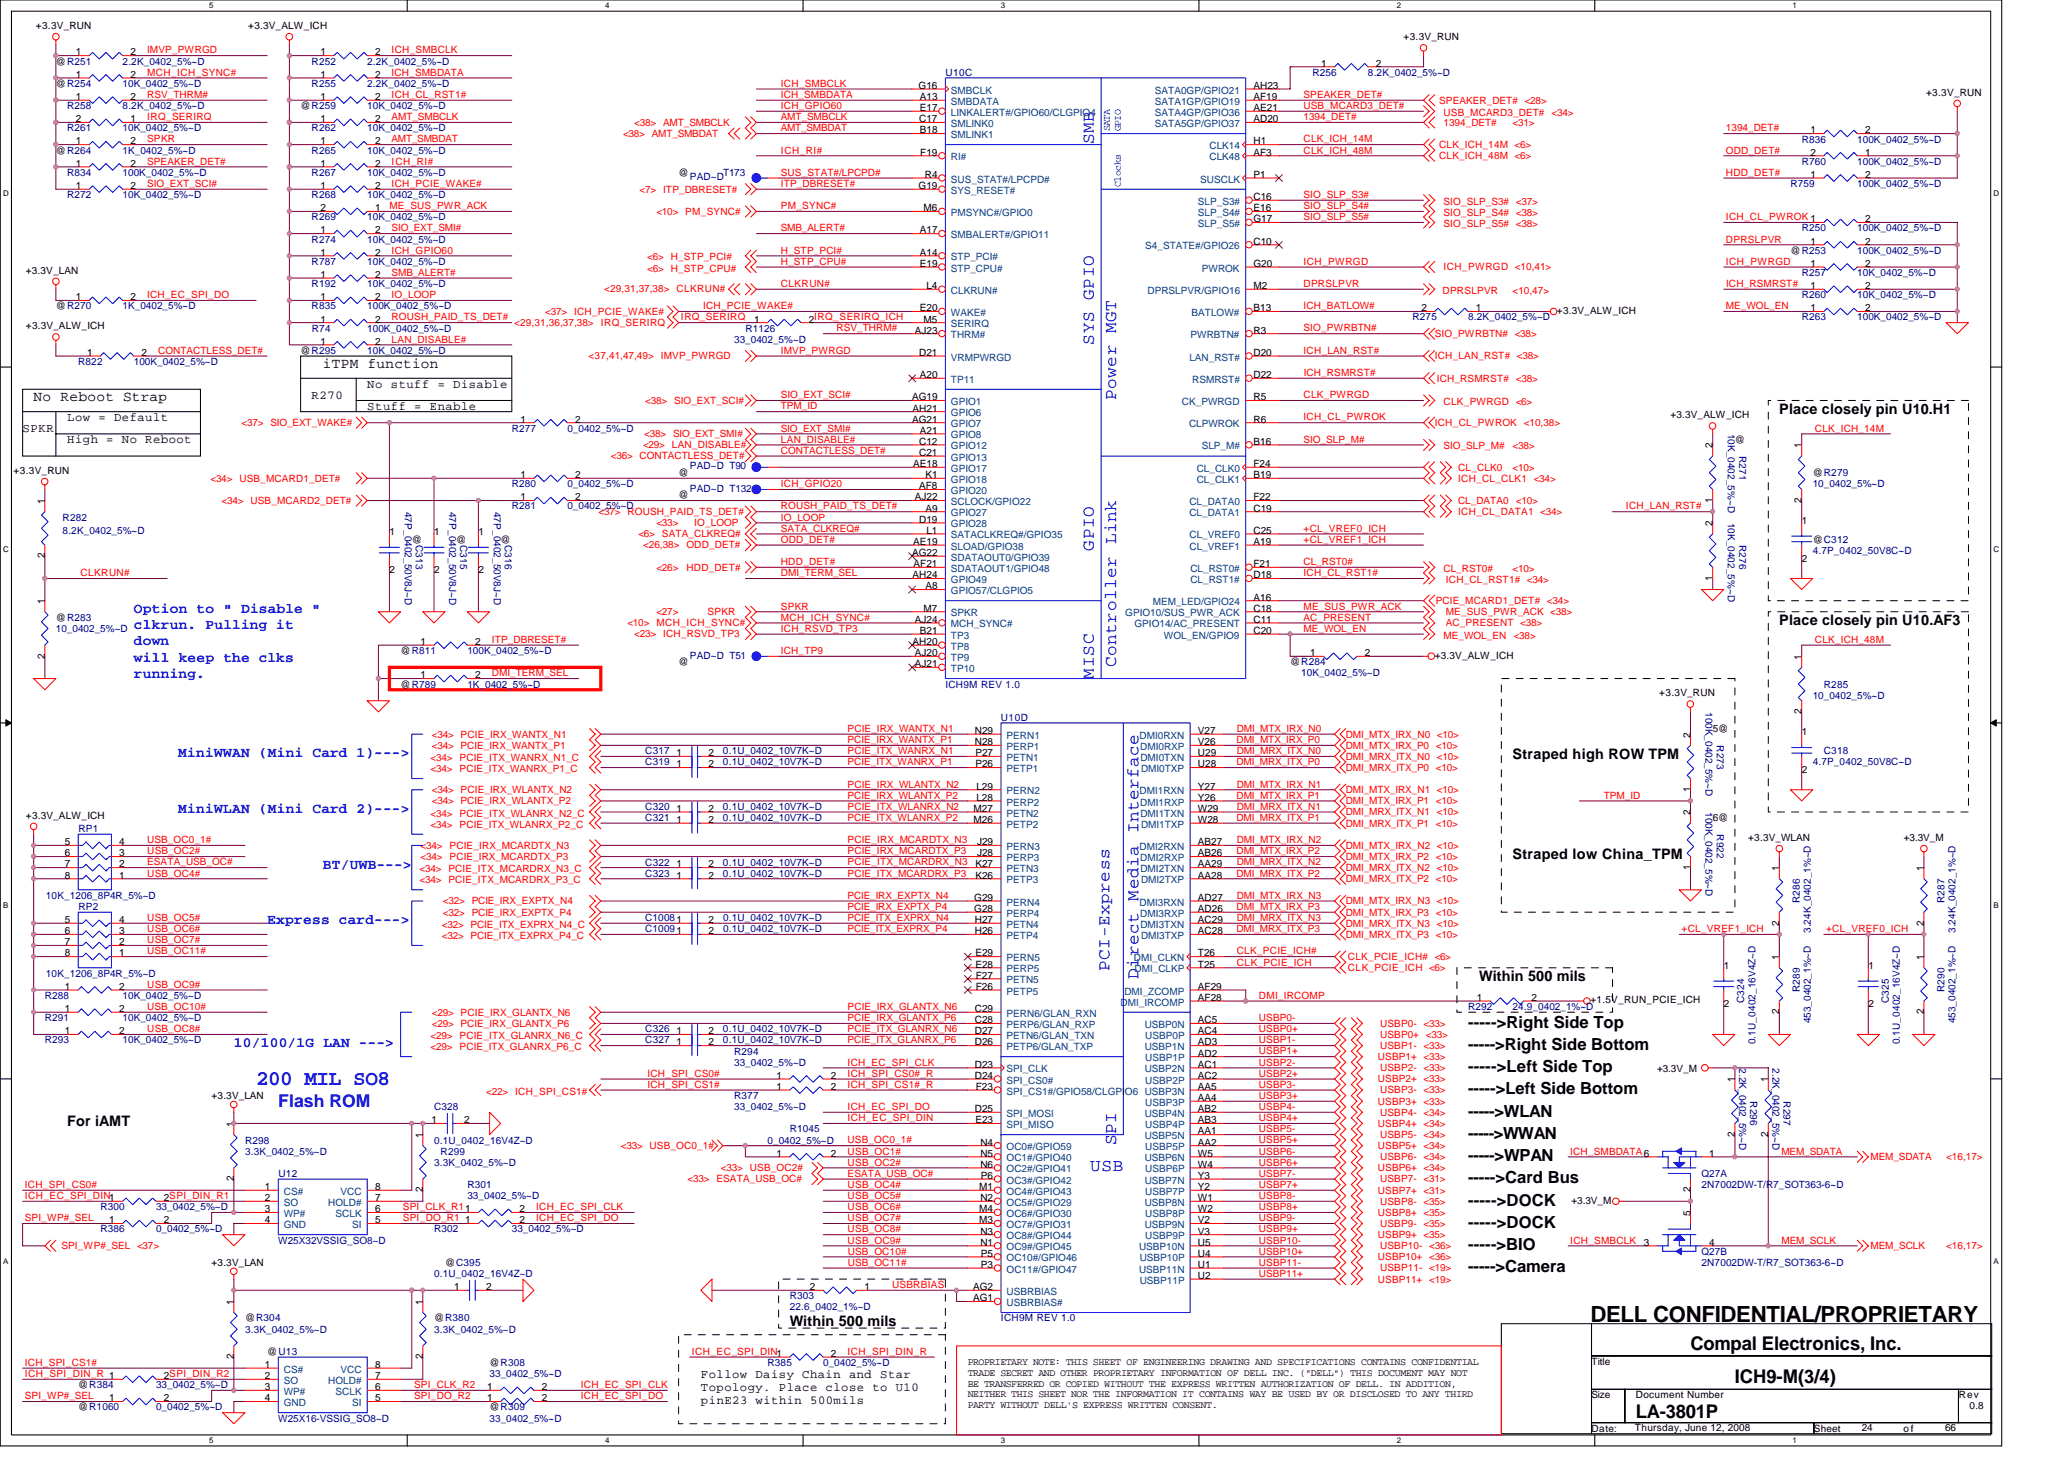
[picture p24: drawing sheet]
<svg xmlns="http://www.w3.org/2000/svg" width="297mm" height="210mm" viewBox="0 0 297 210" stroke-linecap="round" stroke-linejoin="round" font-family="sans-serif">
<defs><g id="words">
<text font-size="3.2" x="228.9" y="190.2">DELL CONFIDENTIAL/PROPRIETARY</text>
<text font-size="3" fill="#00f" x="36.8" y="156.2">200 MIL SO8</text>
<g font-size="2.7">
<text x="243.3" y="194.2">Compal Electronics, Inc.</text>
<text x="235.4" y="204">LA-3801P</text>
<text x="249.7" y="199">ICH9-M(3/4)</text>
</g>
<g font-size="2.5" fill="#00f">
<text x="157.4" y="20.8" transform="rotate(-90 157.4 20.8)">SMB</text>
<text x="157.4" y="49.6" transform="rotate(-90 157.4 49.6)">SYS GPIO</text>
<text x="160.6" y="57.6" transform="rotate(-90 160.6 57.6)">Power MGT</text>
<text x="157.4" y="79.2" transform="rotate(-90 157.4 79.2)">GPIO</text>
<text x="157.4" y="97.6" transform="rotate(-90 157.4 97.6)">MISC</text>
<text x="160.6" y="96" transform="rotate(-90 160.6 96)">Controller Link</text>
<text x="159.7" y="139.7" transform="rotate(-90 159.7 139.7)">PCI-Express</text>
<text x="163.8" y="140.8" transform="rotate(-90 163.8 140.8)">Direct Media Interface</text>
<text x="40" y="159.2">Flash ROM</text>
<text x="160.6" y="164.8" transform="rotate(-90 160.6 164.8)">SPI</text>
<text x="156.9" y="168.5">USB</text>
</g>
<g font-size="2.4">
<text x="211.3" y="147.8">-----&gt;Right Side Top</text>
<text x="211.3" y="154.2">-----&gt;Left Side Top</text>
<text x="211.3" y="151">-----&gt;Right Side Bottom</text>
<text x="211.3" y="160.7">-----&gt;WLAN</text>
<text x="211.3" y="157.5">-----&gt;Left Side Bottom</text>
<text x="211.3" y="167">-----&gt;WPAN</text>
<text x="211.3" y="163.9">-----&gt;WWAN</text>
<text x="211.3" y="170.2">-----&gt;Card Bus</text>
<text x="211.3" y="173.5">-----&gt;DOCK</text>
<text x="211.3" y="179.9">-----&gt;BIO</text>
<text x="211.3" y="176.7">-----&gt;DOCK</text>
<text x="211.3" y="183">-----&gt;Camera</text>
</g>
<g font-size="2.1">
<text x="46.5" y="52.9">iTPM function</text>
<text x="4.8" y="57.7">No Reboot Strap</text>
<text x="256.1" y="59.5">Place closely pin U10.H1</text>
<text x="256.1" y="89.9">Place closely pin U10.AF3</text>
<text x="217.7" y="109.2">Straped high ROW TPM</text>
<text x="217.7" y="123.5">Straped low China_TPM</text>
<text x="212.9" y="141.2">Within 500 mils</text>
<text x="9.6" y="161.9">For iAMT</text>
<text x="113.7" y="190.8">Within 500 mils</text>
</g>
<g font-size="2.1" fill="#00f">
<text x="19.3" y="88.2">Option to &quot; Disable &quot;</text>
<text x="19.3" y="90.5">clkrun. Pulling it</text>
<text x="19.3" y="92.9">down</text>
<text x="19.3" y="95.2">will keep the clks</text>
<text x="19.3" y="97.6">running.</text>
<text x="25.7" y="109">MiniWWAN (Mini Card 1)---&gt;</text>
<text x="25.7" y="117">MiniWLAN (Mini Card 2)---&gt;</text>
<text x="46.5" y="125">BT/UWB---&gt;</text>
<text x="38.5" y="133">Express card---&gt;</text>
<text x="33.7" y="150.6">10/100/1G LAN ---&gt;</text>
</g>
<g font-size="1.8">
<text x="44.8" y="57.4">R270</text>
<text x="52.8" y="55.8">No stuff = Disable</text>
<text x="52.8" y="59">Stuff = Enable</text>
<text x="3.3" y="62.2">SPKR</text>
<text x="9.6" y="60.6">Low = Default</text>
<text x="9.6" y="63.8">High = No Reboot</text>
<text x="100.9" y="201.9">pinE23 within 500mils</text>
<text x="100.9" y="198.2">Follow Daisy Chain and Star</text>
<text x="100.9" y="200.1">Topology. Place close to U10</text>
</g>
<g font-size="1.4">
<text x="5.2" y="4.2">+3.3V_RUN</text>
<text x="35.7" y="4.2">+3.3V_ALW_ICH</text>
<text x="202" y="5.8">+3.3V_RUN</text>
<text x="8" y="9.3">@R251</text>
<text x="10.9" y="8">1</text>
<text x="10.9" y="11.2">1</text>
<text x="18.8" y="8">2</text>
<text x="18.8" y="11.2">2</text>
<text x="46.1" y="11.2">1</text>
<text x="46.1" y="8">1</text>
<text x="54" y="11.2">2</text>
<text x="54" y="8">2</text>
<text x="190.1" y="9.6">1</text>
<text x="198" y="9.6">2</text>
<text x="8" y="12.5">@R254</text>
<text x="10.9" y="14.4">1</text>
<text x="10.9" y="17.6">2</text>
<text x="18.8" y="14.4">2</text>
<text x="18.8" y="17.6">1</text>
<text x="43.3" y="15.7">@R259</text>
<text x="46.1" y="17.6">1</text>
<text x="46.1" y="14.4">1</text>
<text x="54" y="17.6">2</text>
<text x="54" y="14.4">2</text>
<text x="132.2" y="12.8">G16</text>
<text x="132.3" y="17.6">C17</text>
<text x="132.4" y="14.4">A13</text>
<text x="132.4" y="16">E17</text>
<text x="180.4" y="12.8">AH23</text>
<text x="180.4" y="14.4">AF19</text>
<text x="180.4" y="16">AE21</text>
<text x="180.4" y="17.6">AD20</text>
<text x="277.2" y="13.8">+3.3V_RUN</text>
<text x="8" y="22.1">@R264</text>
<text x="10.9" y="20.8">1</text>
<text x="10.9" y="24">1</text>
<text x="18.8" y="20.8">2</text>
<text x="18.8" y="24">2</text>
<text x="46.1" y="24">1</text>
<text x="46.1" y="20.8">1</text>
<text x="54" y="24">2</text>
<text x="54" y="20.8">2</text>
<text x="132.4" y="19.2">B18</text>
<text x="132.4" y="22.4">F19</text>
<text x="180.4" y="20.8">H1</text>
<text x="180.4" y="22.4">AF3</text>
<text x="260.6" y="19.2">1</text>
<text x="260.6" y="22.4">2</text>
<text x="268.4" y="19.2">2</text>
<text x="268.4" y="22.4">1</text>
<text x="10.9" y="27.2">1</text>
<text x="18.8" y="27.2">2</text>
<text x="46.1" y="27.2">1</text>
<text x="54" y="27.2">2</text>
<text x="97.7" y="25.3">@</text>
<text x="132.2" y="27.2">G19</text>
<text x="133.1" y="25.6">R4</text>
<text x="180.4" y="28.8">C16</text>
<text x="180.4" y="25.6">P1</text>
<text x="260.6" y="25.6">1</text>
<text x="268.4" y="25.6">2</text>
<text x="46.1" y="33.6">1</text>
<text x="46.1" y="30.4">2</text>
<text x="54" y="33.6">2</text>
<text x="54" y="30.4">1</text>
<text x="132.4" y="33.6">A17</text>
<text x="132.9" y="30.4">M6</text>
<text x="180.4" y="30.4">E16</text>
<text x="180.4" y="32">G17</text>
<text x="180.4" y="35.2">C10</text>
<text x="260.6" y="35.2">1</text>
<text x="268.4" y="35.2">2</text>
<text x="268.4" y="32">2</text>
<text x="3.7" y="39.4">+3.3V_LAN</text>
<text x="46.1" y="40">1</text>
<text x="46.1" y="36.8">1</text>
<text x="54" y="40">2</text>
<text x="54" y="36.8">2</text>
<text x="132.4" y="36.8">A14</text>
<text x="132.4" y="38.4">E19</text>
<text x="133.3" y="41.6">L4</text>
<text x="180.4" y="38.4">G20</text>
<text x="180.4" y="41.6">M2</text>
<text x="257.7" y="36.5">@R253</text>
<text x="260.6" y="38.4">1</text>
<text x="260.6" y="41.6">1</text>
<text x="268.4" y="38.4">2</text>
<text x="268.4" y="41.6">2</text>
<text x="3.7" y="47.4">+3.3V_ALW_ICH</text>
<text x="8" y="44.5">@R270</text>
<text x="10.9" y="43.2">1</text>
<text x="18.8" y="43.2">2</text>
<text x="46.1" y="46.4">1</text>
<text x="46.1" y="43.2">1</text>
<text x="54" y="46.4">2</text>
<text x="54" y="43.2">2</text>
<text x="108.5" y="46.4">1</text>
<text x="116.4" y="46.4">2IRQ_SERIRQ_ICH</text>
<text x="131.7" y="48">AJ23</text>
<text x="132.4" y="44.8">E20</text>
<text x="132.9" y="46.4">M5</text>
<text x="180.4" y="44.8">B13</text>
<text x="180.4" y="48">R3</text>
<text x="204.6" y="44.8">2</text>
<text x="212.4" y="44.8">1</text>
<text x="224.1" y="45.1">+3.3V_ALW_ICH</text>
<text x="260.6" y="44.8">1</text>
<text x="268.4" y="44.8">2</text>
<text x="12.5" y="51.2">1</text>
<text x="20.4" y="51.2">2</text>
<text x="43.3" y="50.9">@R295</text>
<text x="46.1" y="49.6">1</text>
<text x="54" y="49.6">2</text>
<text x="132.3" y="51.2">D21</text>
<text x="180.4" y="51.2">D20</text>
<text x="131.3" y="57.6">AG19</text>
<text x="131.3" y="59.2">AH21</text>
<text x="132.4" y="54.4">A20</text>
<text x="180.4" y="54.4">D22</text>
<text x="180.4" y="57.6">R5</text>
<text x="74.9" y="60.8">1</text>
<text x="82.8" y="60.8">2</text>
<text x="131.3" y="60.8">AG21</text>
<text x="132.3" y="64">C12</text>
<text x="132.3" y="65.6">C21</text>
<text x="132.4" y="62.4">A21</text>
<text x="180.4" y="64">B16</text>
<text x="180.4" y="60.8">R6</text>
<text x="240.4" y="60.2">+3.3V_ALW_ICH</text>
<text x="246.5" y="64.5" transform="rotate(-90 246.5 64.5)">2</text>
<text x="249.7" y="63.7">@</text>
<text x="259.3" y="64.5" transform="rotate(-90 259.3 64.5)">1</text>
<text x="2" y="68.2">+3.3V_RUN</text>
<text x="74.9" y="68.8">1</text>
<text x="74.9" y="72">1</text>
<text x="82.8" y="68.8">2</text>
<text x="82.8" y="72">2</text>
<text x="97.7" y="71.7">@</text>
<text x="97.7" y="68.5">@</text>
<text x="131.4" y="67.2">AE18</text>
<text x="131.7" y="72">AJ22</text>
<text x="132.3" y="70.4">AF8</text>
<text x="133.2" y="68.8">K1</text>
<text x="180.4" y="72">F22</text>
<text x="180.4" y="67.2">F24</text>
<text x="180.4" y="68.8">B19</text>
<text x="260.9" y="68.5">@R279</text>
<text x="6.4" y="72.5" transform="rotate(-90 6.4 72.5)">1</text>
<text x="56.1" y="77">1</text>
<text x="62.5" y="77">1</text>
<text x="68.9" y="77">1</text>
<text x="132.3" y="75.2">D19</text>
<text x="133.2" y="73.6">A9</text>
<text x="133.3" y="76.8">L1</text>
<text x="180.4" y="73.6">C19</text>
<text x="180.4" y="76.8">C25</text>
<text x="246.5" y="75.7" transform="rotate(-90 246.5 75.7)">2</text>
<text x="246.5" y="72.3" transform="rotate(-90 246.5 72.3)">1</text>
<text x="259.3" y="72.3" transform="rotate(-90 259.3 72.3)">2</text>
<text x="259.3" y="75.4">1</text>
<text x="6.4" y="80.3" transform="rotate(-90 6.4 80.3)">2</text>
<text x="56.1" y="82.4">2</text>
<text x="59.3" y="78.1">@</text>
<text x="62.5" y="82.4">2</text>
<text x="65.7" y="78.1">@</text>
<text x="68.9" y="82.4">2</text>
<text x="72" y="78.1">@</text>
<text x="131.3" y="80">AG22</text>
<text x="131.3" y="83.2">AH24</text>
<text x="131.4" y="78.4">AE19</text>
<text x="131.5" y="81.6">AF21</text>
<text x="180.4" y="81.6">F21</text>
<text x="180.4" y="83.2">D18</text>
<text x="180.4" y="78.4">A19</text>
<text x="246.5" y="83.5" transform="rotate(-90 246.5 83.5)">1</text>
<text x="259.3" y="80.8">2</text>
<text x="260.9" y="78.1">@C312</text>
<text x="6.4" y="86.9" transform="rotate(-90 6.4 86.9)">1</text>
<text x="8" y="89.3">@R283</text>
<text x="131.7" y="89.6">AJ24</text>
<text x="132.9" y="88">M7</text>
<text x="133.2" y="84.8">A8</text>
<text x="180.4" y="86.4">A16</text>
<text x="180.4" y="89.6">C11</text>
<text x="180.4" y="88">C18</text>
<text x="6.4" y="94.7" transform="rotate(-90 6.4 94.7)">2</text>
<text x="57.7" y="94.1">@R811</text>
<text x="60.5" y="92.8">1</text>
<text x="68.4" y="92.8">2</text>
<text x="97.7" y="95.7">@</text>
<text x="131.3" y="92.8">AH20</text>
<text x="131.7" y="96">AJ21</text>
<text x="131.7" y="94.4">AJ20</text>
<text x="132.4" y="91.2">B21</text>
<text x="180.4" y="91.2">C20</text>
<text x="185.7" y="95.7">@R284</text>
<text x="188.5" y="94.4">1</text>
<text x="196.4" y="94.4">2</text>
<text x="206.5" y="94.7">+3.3V_ALW_ICH</text>
<text x="259.3" y="94.9" transform="rotate(-90 259.3 94.9)">1</text>
<text x="57.7" y="98.9">@R789</text>
<text x="60.5" y="97.6">1</text>
<text x="68.4" y="97.6">2</text>
<text x="238.8" y="100.2">+3.3V_RUN</text>
<text x="140.3" y="105.6">N29</text>
<text x="140.3" y="107.2">N28</text>
<text x="172.4" y="107.2">V26</text>
<text x="172.4" y="105.6">V27</text>
<text x="243.3" y="106.1" transform="rotate(-90 243.3 106.1)">2</text>
<text x="246.5" y="105.3">5@</text>
<text x="259.3" y="102.7" transform="rotate(-90 259.3 102.7)">2</text>
<text x="259.3" y="105.8">1</text>
<text x="97.3" y="110.4">1</text>
<text x="97.3" y="108.8">1</text>
<text x="102" y="110.4">2</text>
<text x="102" y="108.8">2</text>
<text x="140.4" y="108.8">P27</text>
<text x="140.4" y="110.4">P26</text>
<text x="140.5" y="113.6">L29</text>
<text x="172.4" y="110.4">U28</text>
<text x="172.4" y="108.8">U29</text>
<text x="172.4" y="113.6">Y27</text>
<text x="243.3" y="113.9" transform="rotate(-90 243.3 113.9)">1</text>
<text x="259.3" y="111.2">2</text>
<text x="3.7" y="117.8">+3.3V_ALW_ICH</text>
<text x="97.3" y="118.4">1</text>
<text x="97.3" y="116.8">1</text>
<text x="102" y="118.4">2</text>
<text x="102" y="116.8">2</text>
<text x="140.1" y="116.8">M27</text>
<text x="140.1" y="118.4">M26</text>
<text x="140.5" y="115.2">L28</text>
<text x="172.4" y="118.4">W28</text>
<text x="172.4" y="115.2">Y26</text>
<text x="172.4" y="116.8">W29</text>
<text x="243.3" y="117.3" transform="rotate(-90 243.3 117.3)">2</text>
<text x="246.5" y="118.1">6@</text>
<text x="9.3" y="124.8">7</text>
<text x="9.3" y="123.2">6</text>
<text x="9.3" y="121.6">5</text>
<text x="17.2" y="124.8">2</text>
<text x="17.2" y="123.2">3</text>
<text x="17.2" y="121.6">4</text>
<text x="97.3" y="124.8">1</text>
<text x="102" y="124.8">2</text>
<text x="140.4" y="124.8">K27</text>
<text x="140.6" y="121.6">J29</text>
<text x="140.6" y="123.2">J28</text>
<text x="172.4" y="123.2">AB26</text>
<text x="172.4" y="124.8">AA29</text>
<text x="172.4" y="121.6">AB27</text>
<text x="243.3" y="125.2" transform="rotate(-90 243.3 125.2)">1</text>
<text x="251.6" y="121">+3.3V_WLAN</text>
<text x="256" y="125.3" transform="rotate(-90 256 125.3)">1</text>
<text x="274" y="121">+3.3V_M</text>
<text x="276.9" y="125.3" transform="rotate(-90 276.9 125.3)">1</text>
<text x="9.3" y="126.4">8</text>
<text x="17.2" y="126.4">1</text>
<text x="97.3" y="126.4">1</text>
<text x="102" y="126.4">2</text>
<text x="140.2" y="129.6">G29</text>
<text x="140.2" y="131.2">G28</text>
<text x="140.4" y="126.4">K26</text>
<text x="172.4" y="126.4">AA28</text>
<text x="172.4" y="131.2">AD26</text>
<text x="172.4" y="129.6">AD27</text>
<text x="9.3" y="137.6">8</text>
<text x="9.3" y="136">7</text>
<text x="9.3" y="134.4">6</text>
<text x="9.3" y="132.8">5</text>
<text x="17.2" y="137.6">1</text>
<text x="17.2" y="136">2</text>
<text x="17.2" y="134.4">3</text>
<text x="17.2" y="132.8">4</text>
<text x="102" y="134.4">2</text>
<text x="102" y="132.8">2</text>
<text x="140.3" y="132.8">H27</text>
<text x="140.3" y="134.4">H26</text>
<text x="140.4" y="137.6">E29</text>
<text x="172.4" y="134.4">AC28</text>
<text x="172.4" y="137.6">T26</text>
<text x="172.4" y="132.8">AC29</text>
<text x="256" y="133.2" transform="rotate(-90 256 133.2)">2</text>
<text x="276.9" y="133.2" transform="rotate(-90 276.9 133.2)">2</text>
<text x="9.3" y="142.4">1</text>
<text x="17.2" y="142.4">2</text>
<text x="140.4" y="139.2">E28</text>
<text x="140.4" y="140.8">F27</text>
<text x="140.4" y="142.4">F26</text>
<text x="172.4" y="144">AF28</text>
<text x="172.4" y="139.2">T25</text>
<text x="172.4" y="142.4">AF29</text>
<text x="212.6" y="144">1</text>
<text x="220.4" y="144">2</text>
<text x="248.1" y="139.4">1</text>
<text x="256" y="138.1" transform="rotate(-90 256 138.1)">1</text>
<text x="268.9" y="139.4">1</text>
<text x="276.9" y="138.1" transform="rotate(-90 276.9 138.1)">1</text>
<text x="9.3" y="148.8">1</text>
<text x="9.3" y="145.6">1</text>
<text x="17.2" y="148.8">2</text>
<text x="17.2" y="145.6">2</text>
<text x="97.3" y="148.8">1</text>
<text x="102" y="148.8">2</text>
<text x="140.3" y="145.6">C29</text>
<text x="140.3" y="147.2">C28</text>
<text x="140.3" y="148.8">D27</text>
<text x="172.4" y="148.8">AC4</text>
<text x="172.4" y="147.2">AC5</text>
<text x="228.9" y="144.4">+1.5V_RUN_PCIE_ICH</text>
<text x="248.1" y="144.8">2</text>
<text x="256" y="145.9" transform="rotate(-90 256 145.9)">2</text>
<text x="268.9" y="144.8">2</text>
<text x="276.9" y="145.9" transform="rotate(-90 276.9 145.9)">2</text>
<text x="97.3" y="150.4">1</text>
<text x="102" y="150.4">2</text>
<text x="111.7" y="155.2">1</text>
<text x="119.6" y="155.2">2</text>
<text x="140.3" y="150.4">D26</text>
<text x="140.3" y="153.6">D23</text>
<text x="140.3" y="155.2">D24</text>
<text x="172.4" y="152">AD2</text>
<text x="172.4" y="155.2">AC2</text>
<text x="172.4" y="150.4">AD3</text>
<text x="172.4" y="153.6">AC1</text>
<text x="238.5" y="154.3">+3.3V_M</text>
<text x="249.7" y="155.7" transform="rotate(-90 249.7 155.7)">1</text>
<text x="254.5" y="155.7" transform="rotate(-90 254.5 155.7)">1</text>
<text x="30.5" y="158.1">+3.3V_LAN</text>
<text x="62.1" y="161.6">1</text>
<text x="66.8" y="161.6">2</text>
<text x="111.7" y="156.8">1</text>
<text x="119.6" y="156.8">2</text>
<text x="140.3" y="160">D25</text>
<text x="140.4" y="161.6">E23</text>
<text x="140.4" y="156.8">F23</text>
<text x="172.4" y="158.4">AA4</text>
<text x="172.4" y="161.6">AB3</text>
<text x="172.4" y="156.8">AA5</text>
<text x="172.4" y="160">AB2</text>
<text x="33.6" y="162.1" transform="rotate(-90 33.6 162.1)">1</text>
<text x="60.8" y="163.7" transform="rotate(-90 60.8 163.7)">1</text>
<text x="111.7" y="166.4">1</text>
<text x="119.6" y="166.4">2</text>
<text x="141.1" y="164.8">N4</text>
<text x="141.1" y="166.4">N5</text>
<text x="141.1" y="168">N6</text>
<text x="172.4" y="164.8">AA2</text>
<text x="172.4" y="168">W4</text>
<text x="172.4" y="163.2">AA1</text>
<text x="172.4" y="166.4">W5</text>
<text x="246" y="166.4">1</text>
<text x="249.7" y="163.6" transform="rotate(-90 249.7 163.6)">2</text>
<text x="254.5" y="163.6" transform="rotate(-90 254.5 163.6)">2</text>
<text x="23.6" y="172.8">2SPI_DIN_R1</text>
<text x="33.6" y="169.9" transform="rotate(-90 33.6 169.9)">2</text>
<text x="38.1" y="171.2">1</text>
<text x="38.1" y="172.8">2</text>
<text x="54" y="171.2">8</text>
<text x="54" y="172.8">7</text>
<text x="60.8" y="171.6" transform="rotate(-90 60.8 171.6)">2</text>
<text x="140.9" y="171.2">M1</text>
<text x="141.1" y="172.8">N2</text>
<text x="141.2" y="169.6">P6</text>
<text x="172.4" y="171.2">Y2</text>
<text x="172.4" y="169.6">Y3</text>
<text x="172.4" y="172.8">W1</text>
<text x="226.2" y="173.2">+3.3V_M</text>
<text x="243.3" y="171.6" transform="rotate(-90 243.3 171.6)">2</text>
<text x="15.7" y="176">1</text>
<text x="23.6" y="176">2</text>
<text x="38.1" y="174.4">3</text>
<text x="38.1" y="176">4</text>
<text x="54" y="174.4">6</text>
<text x="54" y="176">5</text>
<text x="66.9" y="176">1</text>
<text x="74.8" y="174.4">2</text>
<text x="74.8" y="176">2</text>
<text x="140.9" y="174.4">M4</text>
<text x="140.9" y="176">M3</text>
<text x="141.1" y="177.6">N3</text>
<text x="141.1" y="179.2">N1</text>
<text x="172.4" y="174.4">W2</text>
<text x="172.4" y="177.6">V3</text>
<text x="172.4" y="179.2">U5</text>
<text x="172.4" y="176">V2</text>
<text x="236.6" y="179.2">3</text>
<text x="243.3" y="174.9" transform="rotate(-90 243.3 174.9)">5</text>
<text x="246" y="179.2">4</text>
<text x="30.5" y="182.1">+3.3V_LAN</text>
<text x="64" y="182.1">@C395</text>
<text x="65.3" y="185.6">1</text>
<text x="70" y="185.6">2</text>
<text x="116.5" y="185.6">2</text>
<text x="124.4" y="185.6">1</text>
<text x="140.1" y="185.6">AG2</text>
<text x="141.2" y="180.8">P5</text>
<text x="141.2" y="182.4">P3</text>
<text x="172.4" y="182.4">U1</text>
<text x="172.4" y="180.8">U4</text>
<text x="172.4" y="184">U2</text>
<text x="33.6" y="187.7" transform="rotate(-90 33.6 187.7)">1</text>
<text x="35.3" y="190.1">@R304</text>
<text x="60.8" y="187.7" transform="rotate(-90 60.8 187.7)">1</text>
<text x="62.5" y="190.1">@R380</text>
<text x="140.1" y="187.2">AG1</text>
<text x="33.6" y="195.6" transform="rotate(-90 33.6 195.6)">2</text>
<text x="38.1" y="196.8">1</text>
<text x="38.5" y="194.9">@U13</text>
<text x="54" y="196.8">8</text>
<text x="60.8" y="195.6" transform="rotate(-90 60.8 195.6)">2</text>
<text x="70.5" y="196.5">@R308</text>
<text x="119.6" y="195.2">2</text>
<text x="139.3" y="196.4">PROPRIETARY NOTE: THIS SHEET OF ENGINEERING DRAWING AND SPECIFICATIONS CONTAINS CONFIDENTIAL</text>
<text x="139.3" y="197.9">TRADE SECRET AND OTHER PROPRIETARY INFORMATION OF DELL INC. (&quot;DELL&quot;) THIS DOCUMENT MAY NOT</text>
<text x="229" y="196.4">Title</text>
<text x="11.3" y="199.7">@R384</text>
<text x="11.3" y="202.9">@R1060</text>
<text x="15.7" y="201.6">1</text>
<text x="23.6" y="198.4">2SPI_DIN_R2</text>
<text x="23.6" y="201.6">2</text>
<text x="38.1" y="198.4">2</text>
<text x="38.1" y="200">3</text>
<text x="38.1" y="201.6">4</text>
<text x="54" y="200">6</text>
<text x="54" y="201.6">5</text>
<text x="54" y="198.4">7</text>
<text x="70.1" y="200">1</text>
<text x="70.1" y="201.6">1</text>
<text x="70.5" y="202.9">@R309</text>
<text x="78" y="200">2</text>
<text x="78" y="201.6">2</text>
<text x="139.3" y="199.5">BE TRANSFERRED OR COPIED WITHOUT THE EXPRESS WRITTEN AUTHORIZATION OF DELL. IN ADDITION,</text>
<text x="139.3" y="201">NEITHER THIS SHEET NOR THE INFORMATION IT CONTAINS WAY BE USED BY OR DISCLOSED TO ANY THIRD</text>
<text x="139.3" y="202.6">PARTY WITHOUT DELL'S EXPRESS WRITTEN CONSENT.</text>
<text x="229" y="201.2">Size</text>
<text x="235.4" y="201.2">Document Number</text>
<text x="281.9" y="201.2">Rev</text>
<text x="283.4" y="202.8">0.8</text>
<text x="229" y="206">Date:</text>
<text x="235.3" y="205.8">Thursday, June 12, 2008</text>
<text x="261" y="206">Sheet</text>
<text x="267.9" y="205.8">24</text>
<text x="274" y="206">of</text>
<text x="279.9" y="205.8">66</text>
</g>
<g font-size="1.4" fill="#000080">
<text x="17.6" y="9.3">2.2K_0402_5%~D</text>
<text x="44.8" y="9.3">R252</text>
<text x="52.8" y="9.3">2.2K_0402_5%~D</text>
<text x="136.1" y="10.9">U10C</text>
<text x="188.9" y="10.9">R256</text>
<text x="196.9" y="10.9">8.2K_0402_5%~D</text>
<text x="9.6" y="15.7">R258</text>
<text x="17.6" y="15.7">8.2K_0402_5%~D</text>
<text x="17.6" y="12.5">10K_0402_5%~D</text>
<text x="44.8" y="12.5">R255</text>
<text x="52.8" y="12.5">2.2K_0402_5%~D</text>
<text x="52.8" y="15.7">10K_0402_5%~D</text>
<text x="9.6" y="18.9">R261</text>
<text x="17.6" y="18.9">10K_0402_5%~D</text>
<text x="17.6" y="22.1">1K_0402_5%~D</text>
<text x="44.8" y="18.9">R262</text>
<text x="44.8" y="22.1">R265</text>
<text x="52.8" y="18.9">10K_0402_5%~D</text>
<text x="52.8" y="22.1">10K_0402_5%~D</text>
<text x="259.3" y="20.5">R836</text>
<text x="259.3" y="23.7">R760</text>
<text x="267.3" y="20.5">100K_0402_5%~D</text>
<text x="267.3" y="23.7">100K_0402_5%~D</text>
<text x="9.6" y="25.3">R834</text>
<text x="9.6" y="28.5">R272</text>
<text x="17.6" y="25.3">100K_0402_5%~D</text>
<text x="17.6" y="28.5">10K_0402_5%~D</text>
<text x="44.8" y="25.3">R267</text>
<text x="44.8" y="28.5">R268</text>
<text x="52.8" y="25.3">10K_0402_5%~D</text>
<text x="52.8" y="28.5">10K_0402_5%~D</text>
<text x="99.3" y="26">PAD~D</text>
<text x="104.1" y="25.3">T173</text>
<text x="257.7" y="26.9">R759</text>
<text x="267.3" y="26.9">100K_0402_5%~D</text>
<text x="44.8" y="34.9">R274</text>
<text x="44.8" y="31.7">R269</text>
<text x="52.8" y="34.9">10K_0402_5%~D</text>
<text x="52.8" y="31.7">10K_0402_5%~D</text>
<text x="259.3" y="33.3">R250</text>
<text x="267.3" y="33.3">100K_0402_5%~D</text>
<text x="44.8" y="41.3">R192</text>
<text x="44.8" y="38.1">R787</text>
<text x="52.8" y="41.3">10K_0402_5%~D</text>
<text x="52.8" y="38.1">10K_0402_5%~D</text>
<text x="259.3" y="39.7">R257</text>
<text x="267.3" y="36.5">100K_0402_5%~D</text>
<text x="267.3" y="39.7">10K_0402_5%~D</text>
<text x="17.6" y="44.5">1K_0402_5%~D</text>
<text x="44.8" y="44.5">R835</text>
<text x="44.9" y="47.7">R74</text>
<text x="52.8" y="44.5">100K_0402_5%~D</text>
<text x="52.8" y="47.7">100K_0402_5%~D</text>
<text x="107.3" y="47.7">R1126</text>
<text x="203.3" y="46.1">R275</text>
<text x="211.3" y="46.1">8.2K_0402_5%~D</text>
<text x="259.3" y="42.9">R260</text>
<text x="259.3" y="46.1">R263</text>
<text x="267.3" y="42.9">10K_0402_5%~D</text>
<text x="267.3" y="46.1">100K_0402_5%~D</text>
<text x="11.3" y="52.5">R822</text>
<text x="19.3" y="52.5">100K_0402_5%~D</text>
<text x="52.8" y="50.9">10K_0402_5%~D</text>
<text x="105.7" y="49.3">33_0402_5%~D</text>
<text x="73.7" y="62.1">R277</text>
<text x="81.7" y="62.1">0_0402_5%~D</text>
<text x="248.7" y="62.4" transform="rotate(90 248.7 62.4)">10K_0402_5%~D</text>
<text x="250.3" y="65.6" transform="rotate(90 250.3 65.6)">R271</text>
<text x="73.7" y="70.1">R280</text>
<text x="81.7" y="70.1">0_0402_5%~D</text>
<text x="99.3" y="70.7">PAD~D T132</text>
<text x="99.3" y="67.5">PAD~D T90</text>
<text x="260.9" y="70.1">10_0402_5%~D</text>
<text x="9" y="74.9">R282</text>
<text x="9" y="76.8">8.2K_0402_5%~D</text>
<text x="58.2" y="73.6" transform="rotate(90 58.2 73.6)">47P_0402_50V8J~D</text>
<text x="64.6" y="73.6" transform="rotate(90 64.6 73.6)">47P_0402_50V8J~D</text>
<text x="71.1" y="73.6" transform="rotate(90 71.1 73.6)">47P_0402_50V8J~D</text>
<text x="73.7" y="73.3">R281</text>
<text x="81.7" y="73.3">0_0402_5%~D</text>
<text x="248.7" y="75.2" transform="rotate(90 248.7 75.2)">10K_0402_5%~D</text>
<text x="59.8" y="78.4" transform="rotate(90 59.8 78.4)">C313</text>
<text x="66.2" y="78.4" transform="rotate(90 66.2 78.4)">C315</text>
<text x="72.6" y="78.4" transform="rotate(90 72.6 78.4)">C316</text>
<text x="250.3" y="78.4" transform="rotate(90 250.3 78.4)">R276</text>
<text x="260.9" y="79.7">4.7P_0402_50V8C~D</text>
<text x="8" y="90.9">10_0402_5%~D</text>
<text x="67.3" y="94.1">100K_0402_5%~D</text>
<text x="99.3" y="94.7">PAD~D T51</text>
<text x="67.3" y="98.9">1K_0402_5%~D</text>
<text x="136.1" y="98.9">ICH9M REV 1.0</text>
<text x="187.3" y="97.3">10K_0402_5%~D</text>
<text x="260.9" y="100.5">10_0402_5%~D</text>
<text x="262.5" y="98.9">R285</text>
<text x="144.1" y="103.7">U10D</text>
<text x="245.5" y="102.4" transform="rotate(90 245.5 102.4)">100K_0402_5%~D</text>
<text x="247.1" y="107.2" transform="rotate(90 247.1 107.2)">R273</text>
<text x="92.9" y="110.1">C319</text>
<text x="92.9" y="108.5">C317</text>
<text x="104" y="110.1">0.1U_0402_10V7K~D</text>
<text x="104" y="108.5">0.1U_0402_10V7K~D</text>
<text x="260.9" y="110.1">4.7P_0402_50V8C~D</text>
<text x="262.5" y="108.5">C318</text>
<text x="11.3" y="119.7">RP1</text>
<text x="92.9" y="118.1">C321</text>
<text x="92.9" y="116.5">C320</text>
<text x="104" y="118.1">0.1U_0402_10V7K~D</text>
<text x="104" y="116.5">0.1U_0402_10V7K~D</text>
<text x="245.5" y="116.8" transform="rotate(90 245.5 116.8)">100K_0402_5%~D</text>
<text x="92.9" y="124.5">C322</text>
<text x="104" y="124.5">0.1U_0402_10V7K~D</text>
<text x="247.1" y="120" transform="rotate(90 247.1 120)">R922</text>
<text x="6.6" y="129.3">10K_1206_8P4R_5%~D</text>
<text x="11.3" y="130.9">RP2</text>
<text x="92.9" y="126.1">C323</text>
<text x="104" y="126.1">0.1U_0402_10V7K~D</text>
<text x="259" y="129.9" transform="rotate(-90 259 129.9)">R286</text>
<text x="279.8" y="129.9" transform="rotate(-90 279.8 129.9)">R287</text>
<text x="92.9" y="134.1">C10091</text>
<text x="92.9" y="132.5">C10081</text>
<text x="104.1" y="134.1">0.1U_0402_10V7K~D</text>
<text x="104.1" y="132.5">0.1U_0402_10V7K~D</text>
<text x="260.6" y="134.3" transform="rotate(-90 260.6 134.3)">3.24K_0402_1%~D</text>
<text x="281.4" y="134.3" transform="rotate(-90 281.4 134.3)">3.24K_0402_1%~D</text>
<text x="6.5" y="143.7">R288</text>
<text x="6.6" y="140.5">10K_1206_8P4R_5%~D</text>
<text x="17.6" y="143.7">10K_0402_5%~D</text>
<text x="259" y="142.7" transform="rotate(-90 259 142.7)">R289</text>
<text x="279.8" y="142.7" transform="rotate(-90 279.8 142.7)">R290</text>
<text x="6.5" y="146.9">R291</text>
<text x="17.6" y="146.9">10K_0402_5%~D</text>
<text x="92.9" y="148.5">C326</text>
<text x="104" y="148.5">0.1U_0402_10V7K~D</text>
<text x="211.3" y="145.3">R292</text>
<text x="217.7" y="145.3">24.9_0402_1%~D</text>
<text x="251" y="144.4" transform="rotate(-90 251 144.4)">C324</text>
<text x="260.6" y="147.2" transform="rotate(-90 260.6 147.2)">453_0402_1%~D</text>
<text x="271.8" y="144.4" transform="rotate(-90 271.8 144.4)">C325</text>
<text x="281.4" y="147.2" transform="rotate(-90 281.4 147.2)">453_0402_1%~D</text>
<text x="6.5" y="150.1">R293</text>
<text x="17.6" y="150.1">10K_0402_5%~D</text>
<text x="92.9" y="150.1">C327</text>
<text x="104" y="150.1">0.1U_0402_10V7K~D</text>
<text x="105.7" y="151.7">R294</text>
<text x="105.7" y="153.3">33_0402_5%~D</text>
<text x="250.3" y="153.6" transform="rotate(90 250.3 153.6)">2.2K_0402_5%~D</text>
<text x="252.6" y="150.3" transform="rotate(-90 252.6 150.3)">0.1U_0402_16V4Z~D</text>
<text x="255.1" y="153.6" transform="rotate(90 255.1 153.6)">2.2K_0402_5%~D</text>
<text x="273.4" y="150.3" transform="rotate(-90 273.4 150.3)">0.1U_0402_16V4Z~D</text>
<text x="62.5" y="159.7">C328</text>
<text x="105.7" y="158.1">R377</text>
<text x="105.7" y="159.7">33_0402_5%~D</text>
<text x="251.9" y="158.4" transform="rotate(90 251.9 158.4)">R296</text>
<text x="256.7" y="158.4" transform="rotate(90 256.7 158.4)">R297</text>
<text x="35.3" y="164.5">R298</text>
<text x="35.3" y="166.1">3.3K_0402_5%~D</text>
<text x="62.5" y="164.5">0.1U_0402_16V4Z~D</text>
<text x="62.5" y="167.7">3.3K_0402_5%~D</text>
<text x="63.4" y="166.1">R299</text>
<text x="110.5" y="164.5">0_0402_5%~D</text>
<text x="113.7" y="162.9">R1045</text>
<text x="40.1" y="169.3">U12</text>
<text x="67.3" y="170.9">R301</text>
<text x="67.3" y="172.5">33_0402_5%~D</text>
<text x="244.9" y="169.3">Q27A</text>
<text x="244.9" y="170.9">2N7002DW-T/R7_SOT363-6~D</text>
<text x="14.5" y="177.3">R386</text>
<text x="14.5" y="174.1">R300</text>
<text x="22.5" y="177.3">0_0402_5%~D</text>
<text x="22.5" y="174.1">33_0402_5%~D</text>
<text x="40" y="178.9">W25X32VSSIG_SO8~D</text>
<text x="62.5" y="177.3">R302</text>
<text x="73.7" y="177.3">33_0402_5%~D</text>
<text x="62.5" y="183.7">0.1U_0402_16V4Z~D</text>
<text x="244.9" y="180.5">Q27B</text>
<text x="244.9" y="182.1">2N7002DW-T/R7_SOT363-6~D</text>
<text x="35.3" y="191.7">3.3K_0402_5%~D</text>
<text x="62.5" y="191.7">3.3K_0402_5%~D</text>
<text x="113.7" y="186.9">R303</text>
<text x="113.7" y="188.5">22.6_0402_1%~D</text>
<text x="144.1" y="190.1">ICH9M REV 1.0</text>
<text x="110.5" y="196.5">R385</text>
<text x="118.5" y="196.5">0_0402_5%~D</text>
<text x="22.5" y="202.9">0_0402_5%~D</text>
<text x="22.5" y="199.7">33_0402_5%~D</text>
<text x="70.5" y="198.1">33_0402_5%~D</text>
<text x="40" y="204.5">W25X16-VSSIG_SO8~D</text>
<text x="70.5" y="204.5">33_0402_5%~D</text>
</g>
<g font-size="1.4" fill="#f00">
<text x="21.2" y="10.9">MCH_ICH_SYNC#</text>
<text x="21.2" y="7.7">IMVP_PWRGD</text>
<text x="56.4" y="7.7">ICH_SMBCLK</text>
<text x="56.4" y="10.9">ICH_SMBDATA</text>
<text x="21.2" y="14.1">RSV_THRM#</text>
<text x="21.2" y="17.3">IRQ_SERIRQ</text>
<text x="56.4" y="14.1">ICH_CL_RST1#</text>
<text x="56.4" y="17.3">AMT_SMBCLK</text>
<text x="112.4" y="14.1">ICH_SMBDATA</text>
<text x="112.4" y="12.5">ICH_SMBCLK</text>
<text x="112.4" y="17.3">AMT_SMBCLK</text>
<text x="112.4" y="15.7">ICH_GPIO60</text>
<text x="187.6" y="15.7">USB_MCARD3_DET#</text>
<text x="187.6" y="14.1">SPEAKER_DET#</text>
<text x="187.6" y="17.3">1394_DET#</text>
<text x="207.1" y="14.9">SPEAKER_DET# &lt;28&gt;</text>
<text x="207.7" y="16.7">USB_MCARD3_DET# &lt;34&gt;</text>
<text x="21.2" y="20.5">SPKR</text>
<text x="21.2" y="23.7">SPEAKER_DET#</text>
<text x="56.4" y="20.5">AMT_SMBDAT</text>
<text x="56.4" y="23.7">ICH_RI#</text>
<text x="89.7" y="19.7">&lt;38&gt; AMT_SMBDAT</text>
<text x="91.3" y="18.1">&lt;38&gt; AMT_SMBCLK</text>
<text x="112.4" y="22.1">ICH_RI#</text>
<text x="112.4" y="18.9">AMT_SMBDAT</text>
<text x="187.6" y="20.5">CLK_ICH_14M</text>
<text x="187.6" y="22.1">CLK_ICH_48M</text>
<text x="207.1" y="22.9">CLK_ICH_48M &lt;6&gt;</text>
<text x="207.1" y="21.3">CLK_ICH_14M &lt;6&gt;</text>
<text x="207.7" y="18.1">1394_DET#</text>
<text x="217.7" y="18.1">&lt;31&gt;</text>
<text x="248.4" y="18.9">1394_DET#</text>
<text x="248.4" y="22.1">ODD_DET#</text>
<text x="21.2" y="26.9">SIO_EXT_SCI#</text>
<text x="56.4" y="26.9">ICH_PCIE_WAKE#</text>
<text x="92" y="27.7">&lt;7&gt; ITP_DBRESET#</text>
<text x="112.4" y="26.9">ITP_DBRESET#</text>
<text x="112.4" y="25.3">SUS_STAT#/LPCPD#</text>
<text x="187.6" y="28.5">SIO_SLP_S3#</text>
<text x="207.7" y="29.5">SIO_SLP_S3# &lt;37&gt;</text>
<text x="248.4" y="25.3">HDD_DET#</text>
<text x="56" y="30.1">ME_SUS_PWR_ACK</text>
<text x="56.4" y="33.3">SIO_EXT_SMI#</text>
<text x="94.5" y="30.9">&lt;10&gt; PM_SYNC#</text>
<text x="112.4" y="30.1">PM_SYNC#</text>
<text x="112.4" y="33.3">SMB_ALERT#</text>
<text x="187.6" y="31.7">SIO_SLP_S5#</text>
<text x="187.6" y="30.1">SIO_SLP_S4#</text>
<text x="207.7" y="32.7">SIO_SLP_S5# &lt;38&gt;</text>
<text x="207.7" y="31.1">SIO_SLP_S4# &lt;38&gt;</text>
<text x="248.4" y="34.9">DPRSLPVR</text>
<text x="248.4" y="31.7">ICH_CL_PWROK 1</text>
<text x="56.4" y="36.5">ICH_GPIO60</text>
<text x="56.4" y="39.7">SMB_ALERT#</text>
<text x="86.9" y="42">&lt;29,31,37,38&gt; CLKRUN#</text>
<text x="93.2" y="37.5">&lt;6&gt; H_STP_PCI#</text>
<text x="93.2" y="39.1">&lt;6&gt; H_STP_CPU#</text>
<text x="112.4" y="38.1">H_STP_CPU#</text>
<text x="112.4" y="41.3">CLKRUN#</text>
<text x="112.4" y="36.5">H_STP_PCI#</text>
<text x="187.6" y="41.3">DPRSLPVR</text>
<text x="187.6" y="38.1">ICH_PWRGD</text>
<text x="207.7" y="38.9">ICH_PWRGD &lt;10,41&gt;</text>
<text x="248.4" y="38.1">ICH_PWRGD</text>
<text x="248.4" y="41.3">ICH_RSMRST#</text>
<text x="21.2" y="42.9">ICH_EC_SPI_DO</text>
<text x="56.4" y="42.9">IO_LOOP</text>
<text x="56.4" y="46.1">ROUSH_PAID_TS_DET#</text>
<text x="74" y="46.9">&lt;29,31,36,37,38&gt;</text>
<text x="78.5" y="45.3">&lt;37&gt; ICH_PCIE_WAKE#</text>
<text x="86.5" y="46.9">IRQ_SERIRQ</text>
<text x="98" y="46.1">IRQ_SERIRQ</text>
<text x="101.2" y="44.5">ICH_PCIE_WAKE#</text>
<text x="120.4" y="47.7">RSV_THRM#</text>
<text x="187.6" y="47.7">SIO_PWRBTN#</text>
<text x="187.6" y="44.5">ICH_BATLOW#</text>
<text x="207.6" y="42.3">DPRSLPVR</text>
<text x="217.7" y="42.3">&lt;10,47&gt;</text>
<text x="248.4" y="44.5">ME_WOL_EN</text>
<text x="22.8" y="50.9">CONTACTLESS_DET#</text>
<text x="56.4" y="49.3">LAN_DISABLE#</text>
<text x="84.7" y="51.7">&lt;37,41,47,49&gt; IMVP_PWRGD</text>
<text x="112.4" y="50.9">IMVP_PWRGD</text>
<text x="187.6" y="50.9">ICH_LAN_RST#</text>
<text x="206.5" y="48.5">SIO_PWRBTN# &lt;38&gt;</text>
<text x="206.5" y="51.7">ICH_LAN_RST# &lt;38&gt;</text>
<text x="92.9" y="58.1">&lt;38&gt; SIO_EXT_SCI#</text>
<text x="112.4" y="57.3">SIO_EXT_SCI#</text>
<text x="112.4" y="58.9">TPM_ID</text>
<text x="187.6" y="57.3">CLK_PWRGD</text>
<text x="187.6" y="54.1">ICH_RSMRST#</text>
<text x="206.8" y="54.9">ICH_RSMRST# &lt;38&gt;</text>
<text x="207.7" y="58.3">CLK_PWRGD &lt;6&gt;</text>
<text x="34.8" y="61.3">&lt;37&gt; SIO_EXT_WAKE#</text>
<text x="92.5" y="64.5">&lt;29&gt; LAN_DISABLE#</text>
<text x="92.7" y="62.9">&lt;38&gt; SIO_EXT_SMI#</text>
<text x="112.4" y="62.1">SIO_EXT_SMI#</text>
<text x="112.4" y="65.3">CONTACTLESS_DET#</text>
<text x="112.4" y="63.7">LAN_DISABLE#</text>
<text x="187.6" y="60.5">ICH_CL_PWROK</text>
<text x="187.6" y="63.7">SIO_SLP_M#</text>
<text x="206.5" y="61.3">ICH_CL_PWROK &lt;10,38&gt;</text>
<text x="207.7" y="64.7">SIO_SLP_M#</text>
<text x="217.7" y="64.7">&lt;38&gt;</text>
<text x="261.2" y="62.1">CLK_ICH_14M</text>
<text x="30.3" y="69.3">&lt;34&gt; USB_MCARD1_DET#</text>
<text x="87.9" y="66.1">&lt;36&gt; CONTACTLESS_DET#</text>
<text x="112.4" y="70.1">ICH_GPIO20</text>
<text x="209.8" y="67.7">CL_CLK0</text>
<text x="209.8" y="69.3">ICH_CL_CLK1 &lt;34&gt;</text>
<text x="217.7" y="67.7">&lt;10&gt;</text>
<text x="31.9" y="72.5">&lt;34&gt; USB_MCARD2_DET#</text>
<text x="86.1" y="74.1">&lt;37&gt; ROUSH_PAID_TS_DET#</text>
<text x="91.9" y="77.3">&lt;6&gt; SATA_CLKREQ#</text>
<text x="94.5" y="75.7">&lt;33&gt;</text>
<text x="99.9" y="75.7">IO_LOOP</text>
<text x="112.4" y="76.5">SATA_CLKREQ#</text>
<text x="112.4" y="73.3">ROUSH_PAID_TS_DET#</text>
<text x="112.4" y="74.9">IO_LOOP</text>
<text x="187.6" y="76.5">+CL_VREF0_ICH</text>
<text x="209.8" y="74.1">ICH_CL_DATA1 &lt;34&gt;</text>
<text x="209.8" y="72.5">CL_DATA0</text>
<text x="218.2" y="72.5">&lt;10&gt;</text>
<text x="234" y="73.3">ICH_LAN_RST#</text>
<text x="11.6" y="82.9">CLKRUN#</text>
<text x="92.5" y="78.9">&lt;26,38&gt; ODD_DET#</text>
<text x="94.5" y="82.1">&lt;26&gt;</text>
<text x="98.8" y="82.1">HDD_DET#</text>
<text x="112.4" y="82.9">DMI_TERM_SEL</text>
<text x="112.4" y="78.1">ODD_DET#</text>
<text x="112.4" y="81.3">HDD_DET#</text>
<text x="187.6" y="81.3">CL_RST0#</text>
<text x="187.6" y="78.1">+CL_VREF1_ICH</text>
<text x="187.6" y="82.9">ICH_CL_RST1#</text>
<text x="207.7" y="82.3">CL_RST0#</text>
<text x="208.1" y="83.9">ICH_CL_RST1# &lt;34&gt;</text>
<text x="217.7" y="82.3">&lt;10&gt;</text>
<text x="94.5" y="88.5">&lt;27&gt;</text>
<text x="101.8" y="88.5">SPKR</text>
<text x="112.4" y="87.7">SPKR</text>
<text x="112.4" y="89.3">MCH_ICH_SYNC#</text>
<text x="187.6" y="87.7">ME_SUS_PWR_ACK</text>
<text x="187.6" y="89.3">AC_PRESENT</text>
<text x="206.6" y="86.9">PCIE_MCARD1_DET# &lt;34&gt;</text>
<text x="208.1" y="88.5">ME_SUS_PWR_ACK &lt;38&gt;</text>
<text x="70.8" y="92.5">ITP_DBRESET#</text>
<text x="90.3" y="90.1">&lt;10&gt; MCH_ICH_SYNC#</text>
<text x="91.3" y="91.7">&lt;23&gt; ICH_RSVD_TP3</text>
<text x="112.4" y="90.9">ICH_RSVD_TP3</text>
<text x="112.4" y="94.1">ICH_TP9</text>
<text x="187.6" y="90.9">ME_WOL_EN</text>
<text x="207.7" y="91.9">ME_WOL_EN</text>
<text x="208.1" y="90.1">AC_PRESENT &lt;38&gt;</text>
<text x="217.8" y="91.9">&lt;38&gt;</text>
<text x="261.2" y="92.5">CLK_ICH_48M</text>
<text x="70.8" y="97.3">DMI_TERM_SEL</text>
<text x="62.1" y="107.7">&lt;34&gt; PCIE_IRX_WANTX_P1</text>
<text x="62.1" y="106.1">&lt;34&gt; PCIE_IRX_WANTX_N1</text>
<text x="122" y="106.9">PCIE_IRX_WANTX_P1</text>
<text x="122" y="105.3">PCIE_IRX_WANTX_N1</text>
<text x="178" y="106.9">DMI_MTX_IRX_P0</text>
<text x="178" y="105.3">DMI_MTX_IRX_N0</text>
<text x="193.7" y="106.1">DMI_MTX_IRX_N0 &lt;10&gt;</text>
<text x="193.7" y="107.7">DMI_MTX_IRX_P0 &lt;10&gt;</text>
<text x="62" y="111.1">&lt;34&gt; PCIE_ITX_WANRX_P1_C</text>
<text x="62" y="109.5">&lt;34&gt; PCIE_ITX_WANRX_N1_C</text>
<text x="122" y="113.3">PCIE_IRX_WLANTX_N2</text>
<text x="122" y="110.1">PCIE_ITX_WANRX_P1</text>
<text x="122" y="108.5">PCIE_ITX_WANRX_N1</text>
<text x="178" y="110.1">DMI_MRX_ITX_P0</text>
<text x="178" y="113.3">DMI_MTX_IRX_N1</text>
<text x="178" y="108.5">DMI_MRX_ITX_N0</text>
<text x="193.7" y="109.3">DMI_MRX_ITX_N0 &lt;10&gt;</text>
<text x="193.7" y="110.9">DMI_MRX_ITX_P0 &lt;10&gt;</text>
<text x="62" y="117.5">&lt;34&gt; PCIE_ITX_WLANRX_N2_C</text>
<text x="62" y="119.1">&lt;34&gt; PCIE_ITX_WLANRX_P2_C</text>
<text x="62.1" y="115.7">&lt;34&gt; PCIE_IRX_WLANTX_P2</text>
<text x="62.1" y="114.1">&lt;34&gt; PCIE_IRX_WLANTX_N2</text>
<text x="122" y="114.9">PCIE_IRX_WLANTX_P2</text>
<text x="122" y="118.1">PCIE_ITX_WLANRX_P2</text>
<text x="122" y="116.5">PCIE_ITX_WLANRX_N2</text>
<text x="178" y="118.1">DMI_MRX_ITX_P1</text>
<text x="178" y="114.9">DMI_MTX_IRX_P1</text>
<text x="178" y="116.5">DMI_MRX_ITX_N1</text>
<text x="193.7" y="114.1">DMI_MTX_IRX_N1 &lt;10&gt;</text>
<text x="193.7" y="115.7">DMI_MTX_IRX_P1 &lt;10&gt;</text>
<text x="193.7" y="117.3">DMI_MRX_ITX_N1 &lt;10&gt;</text>
<text x="193.7" y="118.9">DMI_MRX_ITX_P1 &lt;10&gt;</text>
<text x="230.8" y="114.9">TPM_ID</text>
<text x="21.2" y="124.5">ESATA_USB_OC#</text>
<text x="21.2" y="122.9">USB_OC2#</text>
<text x="21.2" y="121.3">USB_OC0_1#</text>
<text x="60.4" y="125.5">&lt;34&gt; PCIE_ITX_MCARDRX_N3_C</text>
<text x="60.5" y="123.7">&lt;34&gt; PCIE_IRX_MCARDTX_P3</text>
<text x="60.5" y="122.1">&lt;34&gt; PCIE_IRX_MCARDTX_N3</text>
<text x="122" y="122.9">PCIE_IRX_MCARDTX_P3</text>
<text x="122" y="121.3">PCIE_IRX_MCARDTX_N3</text>
<text x="122" y="124.5">PCIE_ITX_MCARDRX_N3</text>
<text x="178" y="122.9">DMI_MTX_IRX_P2</text>
<text x="178" y="121.3">DMI_MTX_IRX_N2</text>
<text x="178" y="124.5">DMI_MRX_ITX_N2</text>
<text x="193.7" y="122.1">DMI_MTX_IRX_N2 &lt;10&gt;</text>
<text x="193.7" y="123.7">DMI_MTX_IRX_P2 &lt;10&gt;</text>
<text x="193.7" y="125.3">DMI_MRX_ITX_N2 &lt;10&gt;</text>
<text x="21.2" y="126.1">USB_OC4#</text>
<text x="60.4" y="127.1">&lt;34&gt; PCIE_ITX_MCARDRX_P3_C</text>
<text x="63.7" y="131.7">&lt;32&gt; PCIE_IRX_EXPTX_P4</text>
<text x="63.7" y="130.1">&lt;32&gt; PCIE_IRX_EXPTX_N4</text>
<text x="122" y="126.1">PCIE_ITX_MCARDRX_P3</text>
<text x="122" y="130.9">PCIE_IRX_EXPTX_P4</text>
<text x="122" y="129.3">PCIE_IRX_EXPTX_N4</text>
<text x="178" y="126.1">DMI_MRX_ITX_P2</text>
<text x="178" y="130.9">DMI_MTX_IRX_P3</text>
<text x="178" y="129.3">DMI_MTX_IRX_N3</text>
<text x="193.7" y="130.1">DMI_MTX_IRX_N3 &lt;10&gt;</text>
<text x="193.7" y="126.9">DMI_MRX_ITX_P2 &lt;10&gt;</text>
<text x="193.7" y="131.7">DMI_MTX_IRX_P3 &lt;10&gt;</text>
<text x="21.2" y="134.1">USB_OC6#</text>
<text x="21.2" y="132.5">USB_OC5#</text>
<text x="21.2" y="135.7">USB_OC7#</text>
<text x="21.2" y="137.3">USB_OC11#</text>
<text x="63.6" y="133.5">&lt;32&gt; PCIE_ITX_EXPRX_N4_C</text>
<text x="63.6" y="135.1">&lt;32&gt; PCIE_ITX_EXPRX_P4_C</text>
<text x="122" y="134.1">PCIE_ITX_EXPRX_P4</text>
<text x="122" y="132.5">PCIE_ITX_EXPRX_N4</text>
<text x="178" y="134.1">DMI_MRX_ITX_P3</text>
<text x="178" y="132.5">DMI_MRX_ITX_N3</text>
<text x="178" y="137.3">CLK_PCIE_ICH#</text>
<text x="193.7" y="133.3">DMI_MRX_ITX_N3 &lt;10&gt;</text>
<text x="193.7" y="134.9">DMI_MRX_ITX_P3 &lt;10&gt;</text>
<text x="242" y="134.1">+CL_VREF1_ICH</text>
<text x="262.8" y="134.1">+CL_VREF0_ICH</text>
<text x="21.2" y="142.1">USB_OC9#</text>
<text x="178" y="138.9">CLK_PCIE_ICH</text>
<text x="181.2" y="143.7">DMI_IRCOMP</text>
<text x="194" y="138.1">CLK_PCIE_ICH# &lt;6&gt;</text>
<text x="194" y="139.7">CLK_PCIE_ICH &lt;6&gt;</text>
<text x="21.2" y="148.5">USB_OC8#</text>
<text x="21.2" y="145.3">USB_OC10#</text>
<text x="62" y="149.5">&lt;29&gt; PCIE_ITX_GLANRX_N6_C</text>
<text x="62.1" y="146.1">&lt;29&gt; PCIE_IRX_GLANTX_N6</text>
<text x="62.1" y="147.7">&lt;29&gt; PCIE_IRX_GLANTX_P6</text>
<text x="122" y="146.9">PCIE_IRX_GLANTX_P6</text>
<text x="122" y="148.5">PCIE_ITX_GLANRX_N6</text>
<text x="122" y="145.3">PCIE_IRX_GLANTX_N6</text>
<text x="181.2" y="146.9">USBP0-</text>
<text x="181.2" y="148.5">USBP0+</text>
<text x="198.6" y="147.7">USBP0- &lt;33&gt;</text>
<text x="198.6" y="149.3">USBP0+ &lt;33&gt;</text>
<text x="62" y="151.1">&lt;29&gt; PCIE_ITX_GLANRX_P6_C</text>
<text x="93.2" y="154.9">ICH_SPI_CS0#</text>
<text x="122" y="150.1">PCIE_ITX_GLANRX_P6</text>
<text x="122" y="153.3">ICH_EC_SPI_CLK</text>
<text x="122" y="154.9">ICH_SPI_CS0#_R</text>
<text x="181.2" y="150.1">USBP1-</text>
<text x="181.2" y="154.9">USBP2+</text>
<text x="181.2" y="153.3">USBP2-</text>
<text x="181.2" y="151.7">USBP1+</text>
<text x="198.3" y="155.7">USBP2+ &lt;33&gt;</text>
<text x="198.3" y="152.5">USBP1+ &lt;33&gt;</text>
<text x="198.6" y="154.1">USBP2- &lt;33&gt;</text>
<text x="198.6" y="150.9">USBP1- &lt;33&gt;</text>
<text x="70" y="157.5">&lt;22&gt; ICH_SPI_CS1#</text>
<text x="93.2" y="156.5">ICH_SPI_CS1#</text>
<text x="122" y="159.7">ICH_EC_SPI_DO</text>
<text x="122" y="161.3">ICH_EC_SPI_DIN</text>
<text x="122" y="156.5">ICH_SPI_CS1#_R</text>
<text x="181.2" y="158.1">USBP3+</text>
<text x="181.2" y="156.5">USBP3-</text>
<text x="181.2" y="159.7">USBP4-</text>
<text x="181.2" y="161.3">USBP4+</text>
<text x="198.3" y="158.9">USBP3+ &lt;33&gt;</text>
<text x="198.6" y="160.5">USBP4- &lt;34&gt;</text>
<text x="198.6" y="157.3">USBP3- &lt;33&gt;</text>
<text x="89.3" y="165.3">&lt;33&gt; USB_OC0_1#</text>
<text x="122" y="166.1">USB_OC1#</text>
<text x="122" y="167.7">USB_OC2#</text>
<text x="122" y="164.5">USB_OC0_1#</text>
<text x="181.2" y="164.5">USBP5+</text>
<text x="181.2" y="166.1">USBP6-</text>
<text x="181.2" y="167.7">USBP6+</text>
<text x="181.2" y="162.9">USBP5-</text>
<text x="198.3" y="162.1">USBP4+ &lt;34&gt;</text>
<text x="198.3" y="165.3">USBP5+ &lt;34&gt;</text>
<text x="198.6" y="163.7">USBP5- &lt;34&gt;</text>
<text x="198.6" y="166.9">USBP6- &lt;34&gt;</text>
<text x="226" y="166.1">ICH_SMBDATA6</text>
<text x="256.4" y="166.1">MEM_SDATA</text>
<text x="269.2" y="166.9">MEM_SDATA</text>
<text x="280.1" y="166.9">&lt;16,17&gt;</text>
<text x="3.6" y="170.9">ICH_SPI_CS0#</text>
<text x="3.6" y="172.5">ICH_EC_SPI_DIN1</text>
<text x="98.9" y="170.1">&lt;33&gt; ESATA_USB_OC#</text>
<text x="103.7" y="168.5">&lt;33&gt; USB_OC2#</text>
<text x="122" y="172.5">USB_OC5#</text>
<text x="122" y="169.3">ESATA_USB_OC#</text>
<text x="122" y="170.9">USB_OC4#</text>
<text x="181.2" y="170.9">USBP7+</text>
<text x="181.2" y="172.5">USBP8-</text>
<text x="181.2" y="169.3">USBP7-</text>
<text x="198.3" y="168.5">USBP6+ &lt;34&gt;</text>
<text x="198.3" y="171.7">USBP7+ &lt;31&gt;</text>
<text x="198.6" y="170.1">USBP7- &lt;31&gt;</text>
<text x="198.6" y="173.3">USBP8- &lt;35&gt;</text>
<text x="3.6" y="175.7">SPI_WP#_SEL</text>
<text x="8.8" y="179.7">SPI_WP#_SEL &lt;37&gt;</text>
<text x="58" y="175.7">SPI_DO_R1</text>
<text x="58" y="174.1">SPI_CLK_R11</text>
<text x="77.2" y="174.1">ICH_EC_SPI_CLK</text>
<text x="77.2" y="175.7">ICH_EC_SPI_DO</text>
<text x="122" y="174.1">USB_OC6#</text>
<text x="122" y="177.3">USB_OC8#</text>
<text x="122" y="178.9">USB_OC9#</text>
<text x="122" y="175.7">USB_OC7#</text>
<text x="181.2" y="178.9">USBP10-</text>
<text x="181.2" y="177.3">USBP9+</text>
<text x="181.2" y="175.7">USBP9-</text>
<text x="181.2" y="174.1">USBP8+</text>
<text x="198.3" y="174.9">USBP8+ &lt;35&gt;</text>
<text x="198.3" y="178.1">USBP9+ &lt;35&gt;</text>
<text x="198.6" y="179.7">USBP10- &lt;36&gt;</text>
<text x="198.6" y="176.5">USBP9- &lt;35&gt;</text>
<text x="226" y="178.9">ICH_SMBCLK</text>
<text x="256.4" y="178.9">MEM_SCLK</text>
<text x="269.2" y="179.7">MEM_SCLK</text>
<text x="280.1" y="179.7">&lt;16,17&gt;</text>
<text x="122" y="180.5">USB_OC10#</text>
<text x="122" y="182.1">USB_OC11#</text>
<text x="128.4" y="185.3">USBRBIAS</text>
<text x="181.2" y="180.5">USBP10+</text>
<text x="181.2" y="183.7">USBP11+</text>
<text x="181.2" y="182.1">USBP11-</text>
<text x="198.3" y="181.3">USBP10+ &lt;36&gt;</text>
<text x="198.3" y="184.5">USBP11+ &lt;19&gt;</text>
<text x="198.6" y="182.9">USBP11- &lt;19&gt;</text>
<text x="3.6" y="196.5">ICH_SPI_CS1#</text>
<text x="99.6" y="194.9">ICH_EC_SPI_DIN1</text>
<text x="122" y="194.9">ICH_SPI_DIN_R</text>
<text x="3.6" y="198.1">ICH_SPI_DIN_R 1</text>
<text x="3.6" y="201.3">SPI_WP#_SEL</text>
<text x="59.6" y="201.3">SPI_DO_R2</text>
<text x="59.6" y="199.7">SPI_CLK_R2</text>
<text x="83.6" y="199.7">ICH_EC_SPI_CLK</text>
<text x="83.6" y="201.3">ICH_EC_SPI_DO</text>
</g>
<g font-size="1.4" fill="#004080">
<text x="136.9" y="13.5">SMBCLK</text>
<text x="136.9" y="15.1">SMBDATA</text>
<text x="136.9" y="16.7">LINKALERT#/GPIO60/CLGPIO4</text>
<text x="166.2" y="13.5">SATA0GP/GPIO21</text>
<text x="166.2" y="15.1">SATA1GP/GPIO19</text>
<text x="166.2" y="16.7">SATA4GP/GPIO36</text>
<text x="136.9" y="18.3">SMLINK0</text>
<text x="136.9" y="19.9">SMLINK1</text>
<text x="136.9" y="23.1">RI#</text>
<text x="166.2" y="18.3">SATA5GP/GPIO37</text>
<text x="174.1" y="21.5">CLK14</text>
<text x="174.1" y="23.1">CLK48</text>
<text x="136.9" y="26.3">SUS_STAT#/LPCPD#</text>
<text x="136.9" y="27.9">SYS_RESET#</text>
<text x="172.4" y="29.5">SLP_S3#</text>
<text x="172.7" y="26.3">SUSCLK</text>
<text x="136.9" y="31.1">PMSYNC#/GPIO0</text>
<text x="136.9" y="34.3">SMBALERT#/GPIO11</text>
<text x="164.8" y="35.9">S4_STATE#/GPIO26</text>
<text x="172.4" y="31.1">SLP_S4#</text>
<text x="172.4" y="32.7">SLP_S5#</text>
<text x="136.9" y="37.5">STP_PCI#</text>
<text x="136.9" y="39.1">STP_CPU#</text>
<text x="173" y="39.1">PWROK</text>
<text x="136.9" y="42.3">CLKRUN#</text>
<text x="136.9" y="45.5">WAKE#</text>
<text x="136.9" y="47.1">SERIRQ</text>
<text x="165.1" y="42.3">DPRSLPVR/GPIO16</text>
<text x="171.5" y="45.5">BATLOW#</text>
<text x="136.9" y="48.7">THRM#</text>
<text x="136.9" y="51.9">VRMPWRGD</text>
<text x="171.2" y="51.9">LAN_RST#</text>
<text x="171.3" y="48.7">PWRBTN#</text>
<text x="136.9" y="58.3">GPIO1</text>
<text x="136.9" y="59.9">GPIO6</text>
<text x="136.9" y="55.1">TP11</text>
<text x="170.1" y="58.3">CK_PWRGD</text>
<text x="171.6" y="55.1">RSMRST#</text>
<text x="136.9" y="61.5">GPIO7</text>
<text x="136.9" y="63.1">GPIO8</text>
<text x="136.9" y="64.7">GPIO12</text>
<text x="171.1" y="61.5">CLPWROK</text>
<text x="172.9" y="64.7">SLP_M#</text>
<text x="136.9" y="67.9">GPIO17</text>
<text x="136.9" y="69.5">GPIO18</text>
<text x="136.9" y="71.1">GPIO20</text>
<text x="136.9" y="66.3">GPIO13</text>
<text x="172.2" y="67.9">CL_CLK0</text>
<text x="172.2" y="69.5">CL_CLK1</text>
<text x="136.9" y="72.7">SCLOCK/GPIO22</text>
<text x="136.9" y="77.5">SATACLKREQ#/GPIO35</text>
<text x="136.9" y="74.3">GPIO27</text>
<text x="136.9" y="75.9">GPIO28</text>
<text x="171.2" y="72.7">CL_DATA0</text>
<text x="171.2" y="74.3">CL_DATA1</text>
<text x="171.2" y="77.5">CL_VREF0</text>
<text x="136.9" y="79.1">SLOAD/GPIO38</text>
<text x="136.9" y="80.7">SDATAOUT0/GPIO39</text>
<text x="136.9" y="82.3">SDATAOUT1/GPIO48</text>
<text x="136.9" y="83.9">GPIO49</text>
<text x="171.2" y="79.1">CL_VREF1</text>
<text x="171.3" y="82.3">CL_RST0#</text>
<text x="171.3" y="83.9">CL_RST1#</text>
<text x="136.9" y="88.7">SPKR</text>
<text x="136.9" y="85.5">GPIO57/CLGPIO5</text>
<text x="161.9" y="88.7">GPIO10/SUS_PWR_ACK</text>
<text x="165.9" y="87.1">MEM_LED/GPIO24</text>
<text x="136.9" y="91.9">TP3</text>
<text x="136.9" y="93.5">TP8</text>
<text x="136.9" y="90.3">MCH_SYNC#</text>
<text x="136.9" y="95.1">TP9</text>
<text x="163.3" y="90.3">GPIO14/AC_PRESENT</text>
<text x="167.5" y="91.9">WOL_EN/GPIO9</text>
<text x="136.9" y="96.7">TP10</text>
<text x="144.9" y="106.3">PERN1</text>
<text x="144.9" y="107.9">PERP1</text>
<text x="164" y="106.3">DMI0RXN</text>
<text x="164.1" y="107.9">DMI0RXP</text>
<text x="144.9" y="109.5">PETN1</text>
<text x="144.9" y="111.1">PETP1</text>
<text x="164.1" y="109.5">DMI0TXN</text>
<text x="164.2" y="111.1">DMI0TXP</text>
<text x="144.9" y="114.3">PERN2</text>
<text x="144.9" y="115.9">PERP2</text>
<text x="144.9" y="117.5">PETN2</text>
<text x="144.9" y="119.1">PETP2</text>
<text x="164" y="114.3">DMI1RXN</text>
<text x="164.1" y="115.9">DMI1RXP</text>
<text x="164.1" y="117.5">DMI1TXN</text>
<text x="164.2" y="119.1">DMI1TXP</text>
<text x="144.9" y="122.3">PERN3</text>
<text x="144.9" y="123.9">PERP3</text>
<text x="144.9" y="125.5">PETN3</text>
<text x="164" y="122.3">DMI2RXN</text>
<text x="164.1" y="123.9">DMI2RXP</text>
<text x="164.1" y="125.5">DMI2TXN</text>
<text x="144.9" y="127.1">PETP3</text>
<text x="144.9" y="130.3">PERN4</text>
<text x="144.9" y="131.9">PERP4</text>
<text x="164" y="130.3">DMI3RXN</text>
<text x="164.1" y="131.9">DMI3RXP</text>
<text x="164.2" y="127.1">DMI2TXP</text>
<text x="144.9" y="133.5">PETN4</text>
<text x="144.9" y="135.1">PETP4</text>
<text x="164.1" y="133.5">DMI3TXN</text>
<text x="164.2" y="135.1">DMI3TXP</text>
<text x="144.9" y="138.3">PERN5</text>
<text x="144.9" y="139.9">PERP5</text>
<text x="144.9" y="141.5">PETN5</text>
<text x="144.9" y="143.1">PETP5</text>
<text x="161.8" y="143.1">DMI_ZCOMP</text>
<text x="163.2" y="138.3">DMI_CLKN</text>
<text x="163.3" y="139.9">DMI_CLKP</text>
<text x="144.9" y="146.3">PERN6/GLAN_RXN</text>
<text x="144.9" y="147.9">PERP6/GLAN_RXP</text>
<text x="144.9" y="149.5">PETN6/GLAN_TXN</text>
<text x="161.3" y="144.7">DMI_IRCOMP</text>
<text x="164.7" y="147.9">USBP0N</text>
<text x="164.8" y="149.5">USBP0P</text>
<text x="144.9" y="151.1">PETP6/GLAN_TXP</text>
<text x="144.9" y="154.3">SPI_CLK</text>
<text x="144.9" y="155.9">SPI_CS0#</text>
<text x="164.7" y="151.1">USBP1N</text>
<text x="164.7" y="154.3">USBP2N</text>
<text x="164.8" y="152.7">USBP1P</text>
<text x="164.8" y="155.9">USBP2P</text>
<text x="144.9" y="157.5">SPI_CS1#/GPIO58/CLGPIO6 USBP3N</text>
<text x="144.9" y="160.7">SPI_MOSI</text>
<text x="164.7" y="160.7">USBP4N</text>
<text x="164.8" y="159.1">USBP3P</text>
<text x="144.9" y="165.5">OC0#/GPIO59</text>
<text x="144.9" y="167.1">OC1#/GPIO40</text>
<text x="144.9" y="162.3">SPI_MISO</text>
<text x="164.7" y="163.9">USBP5N</text>
<text x="164.7" y="167.1">USBP6N</text>
<text x="164.8" y="162.3">USBP4P</text>
<text x="164.8" y="165.5">USBP5P</text>
<text x="40.8" y="171.9">CS#</text>
<text x="40.8" y="173.5">SO</text>
<text x="47.2" y="173.5">HOLD#</text>
<text x="49" y="171.9">VCC</text>
<text x="144.9" y="168.7">OC2#/GPIO41</text>
<text x="144.9" y="170.3">OC3#/GPIO42</text>
<text x="144.9" y="171.9">OC4#/GPIO43</text>
<text x="144.9" y="173.5">OC5#/GPIO29</text>
<text x="164.7" y="170.3">USBP7N</text>
<text x="164.7" y="173.5">USBP8N</text>
<text x="164.8" y="168.7">USBP6P</text>
<text x="164.8" y="171.9">USBP7P</text>
<text x="40.8" y="175.1">WP#</text>
<text x="40.8" y="176.7">GND</text>
<text x="48.3" y="175.1">SCLK</text>
<text x="50.7" y="176.7">SI</text>
<text x="144.9" y="175.1">OC6#/GPIO30</text>
<text x="144.9" y="176.7">OC7#/GPIO31</text>
<text x="144.9" y="178.3">OC8#/GPIO44</text>
<text x="144.9" y="179.9">OC9#/GPIO45</text>
<text x="163.9" y="179.9">USBP10N</text>
<text x="164.7" y="176.7">USBP9N</text>
<text x="164.8" y="175.1">USBP8P</text>
<text x="164.8" y="178.3">USBP9P</text>
<text x="144.9" y="181.5">OC10#/GPIO46</text>
<text x="144.9" y="183.1">OC11#/GPIO47</text>
<text x="163.9" y="183.1">USBP11N</text>
<text x="164" y="181.5">USBP10P</text>
<text x="164" y="184.7">USBP11P</text>
<text x="144.9" y="187.9">USBRBIAS#</text>
<text x="144.9" y="186.3">USBRBIAS</text>
<text x="40.8" y="197.5">CS#</text>
<text x="49" y="197.5">VCC</text>
<text x="40.8" y="199.1">SO</text>
<text x="40.8" y="200.7">WP#</text>
<text x="40.8" y="202.3">GND</text>
<text x="47.2" y="199.1">HOLD#</text>
<text x="48.3" y="200.7">SCLK</text>
<text x="50.7" y="202.3">SI</text>
</g>
<g font-size="1.4" fill="#00f">
<text x="159.7" y="18.9" transform="rotate(-90 159.7 18.9)">SATA</text>
<text x="161.3" y="18.9" transform="rotate(-90 161.3 18.9)">GPIO</text>
<text x="161.3" y="26.9" transform="rotate(-90 161.3 26.9)">Clocks</text>
</g>
<g font-size="1.1">
<text x="30.1" y="1.2">5</text>
<text x="87.1" y="1.2">4</text>
<text x="144" y="1.2">3</text>
<text x="201" y="1.2">2</text>
<text x="258" y="1.2">1</text>
<text x=".4" y="28.2">D</text>
<text x="286.9" y="28.2">D</text>
<text x=".4" y="79.4">C</text>
<text x="286.9" y="79.4">C</text>
<text x=".4" y="130.6">B</text>
<text x="286.9" y="130.6">B</text>
<text x=".4" y="181.8">A</text>
<text x="286.9" y="181.8">A</text>
<text x="30.1" y="207.6">5</text>
<text x="87.1" y="207.6">4</text>
<text x="144" y="207.6">3</text>
<text x="201" y="207.6">2</text>
<text x="258" y="207.6">1</text>
</g>
</g></defs>
<path d="M0 0h288.1v208h-288.1zM1.6 1.6h284.9v204.8h-284.9z" fill="none" stroke="#000" stroke-width=".15"/>
<g fill="#fff">
<path d="M30.1 .2h.6v1.2h-.6z"/>
<path d="M30.1 206.6h.6v1.3h-.6z"/>
</g>
<path d="M58.6 0v1.6M58.6 206.4v1.6" fill="none" stroke="#000" stroke-width=".15"/>
<g fill="#fff">
<path d="M87.1 .2h.6v1.2h-.6z"/>
<path d="M87.1 206.6h.6v1.3h-.6z"/>
</g>
<path d="M115.6 0v1.6M115.6 206.4v1.6" fill="none" stroke="#000" stroke-width=".15"/>
<g fill="#fff">
<path d="M144 .2h.6v1.2h-.6z"/>
<path d="M144 206.6h.6v1.3h-.6z"/>
</g>
<path d="M172.5 0v1.6M172.5 206.4v1.6" fill="none" stroke="#000" stroke-width=".15"/>
<g fill="#fff">
<path d="M201 .2h.6v1.2h-.6z"/>
<path d="M201 206.6h.6v1.3h-.6z"/>
</g>
<path d="M229.5 0v1.6M229.5 206.4v1.6" fill="none" stroke="#000" stroke-width=".15"/>
<g fill="#fff">
<path d="M258 .2h.6v1.2h-.6z"/>
<path d="M258 206.6h.6v1.3h-.6z"/>
<path d="M.4 27.2h.8v1.3h-.8z"/>
<path d="M286.9 27.2h.8v1.3h-.8z"/>
<path d="M.4 78.4h.8v1.3h-.8z"/>
<path d="M286.9 78.4h.8v1.3h-.8z"/>
</g>
<path d="M0 52.8h1.6M286.5 52.8h1.6" fill="none" stroke="#000" stroke-width=".15"/>
<g fill="#fff">
<path d="M.4 129.6h.8v1.3h-.8z"/>
<path d="M286.9 129.6h.7v1.3h-.7z"/>
</g>
<path d="M0 104h1.6M286.5 104h1.6" fill="none" stroke="#000" stroke-width=".15"/>
<path d="M.8 103.5l.8 .5-.8 .5zM286.5 104l.8-.5v1z" fill="#000" stroke="#000" stroke-width=".14"/>
<g fill="#fff">
<path d="M.4 180.8h.8v1.3h-.8z"/>
<path d="M286.9 180.8h.7v1.3h-.7z"/>
</g>
<g fill="none" stroke="#000" stroke-width=".15">
<path d="M3.3 59.2h25.5M3.3 56h25.5v9.6h-25.5zM8 59.2v6.4M43.3 51.2h30.4v8h-30.4zM43.3 54.4h30.4M51.3 54.4v4.8M51.3 57.6h22.4M8 62.4h20.8M0 155.2h1.6M286.5 155.2h1.6M216.1 190.4h12.9v15.9h-12.9zM229 190.4h57.6v4.7h-57.6z"/>
<path d="M229 195.1h57.6v4.8h-57.6zM229 199.9h4.8v4.8h-4.8zM233.8 199.9h48.1v4.8h-48.1zM281.9 199.9h4.7v4.8h-4.7zM229 204.7h32v1.6h-32zM261 204.7h25.6v1.6h-25.6z"/>
</g>
<g fill="none" stroke="#800040" stroke-width=".15">
<path d="M8 6.4v1.6h3.3M8 8v19.2h3.3M8 14.4h3.3M8 17.6h3.3M8 11.2h3.3M19.3 14.4h19.2M19.3 17.6h19.2M19.3 11.2h19.2M19.3 8h19.2M41.7 14.4h4.8M41.7 17.6h4.8M41.7 11.2h4.8"/>
<path d="M41.7 8h4.8M41.7 6.4v27.2M54.5 14.4h19.2M54.5 17.6h19.2M54.5 11.2h19.2M54.5 8h19.2M108.9 14.4h22.4M108.9 17.6h22.4M108.9 12.8h22.4M108.9 19.2h22.4M108.9 16h22.4M184.1 14.4h20.8"/>
<path d="M184.1 17.6h20.8M184.1 16h20.8M190.5 9.6h-4.8v3.2h-1.6M204.9 8v1.6h-6.4M248.1 19.2h12.8M268.9 19.2h12.8M281.7 16v9.6h-12.8M8 20.8h3.3M8 24h3.3M19.3 20.8h19.2M19.3 27.2h19.2M19.3 24h19.2"/>
<path d="M41.7 33.6v3.2h4.8M41.7 20.8h4.8M41.7 27.2h4.8M41.7 30.4h4.8M41.7 36.8v9.6M41.7 24h4.8M41.7 33.6h4.8M54.5 20.8h19.2M54.5 36.8h19.2M54.5 27.2h19.2M54.5 30.4h19.2M54.5 24h19.2"/>
<path d="M54.5 33.6h19.2M108.9 38.4h22.4M108.9 36.8h22.4M108.9 22.4h22.4M108.9 27.2h22.4M108.9 30.4h22.4M108.9 33.6h22.4M112.1 25.6h19.2M184.1 38.4h20.8M184.1 20.8h20.8M184.1 28.8h20.8M184.1 32h20.8"/>
<path d="M184.1 22.4h20.8M184.1 30.4h20.8M248.1 38.4h12.8M248.1 35.2h12.8M248.1 32h12.8M248.1 22.4h12.8M248.1 25.6h12.8M268.9 38.4h12.8M268.9 35.2h12.8M268.9 32h12.8v14.4M268.9 22.4h12.8M8 49.6v1.6h4.8"/>
<path d="M8 41.6v1.6h3.3M19.3 43.2h17.5M20.8 51.2h17.7M41.7 46.4v3.2h4.8M41.7 46.4h4.8M41.7 43.2h4.8M41.7 40h4.8M54.5 46.4h19.2M54.5 43.2h19.2M54.5 40h19.2M54.5 49.6h19.2M97.7 46.4h11.2"/>
<path d="M97.7 44.8h33.6M108.9 41.6h22.4M108.9 57.6h22.4M108.9 51.2h22.4M108.9 59.2h22.4M116.9 46.4h14.4M118.5 48h12.8M184.1 48h20.8M184.1 41.6h20.8M184.1 44.8h20.8M184.1 57.6h20.8M184.1 51.2h20.8"/>
<path d="M184.1 54.4h20.8M212.9 44.8h9.6M248.1 41.6h12.8M248.1 44.8h12.8M268.9 41.6h12.8M268.9 44.8h12.8M6.5 70.4v1.6M52.8 60.8h22.5M52.8 72h22.5M52.8 68.8h22.5M56 60.8v16M62.5 68.8v8"/>
<path d="M68.9 72v4.8M83.3 60.8h48M83.3 72h48M83.3 68.8h48M108.9 62.4h22.4M108.9 76.8h22.4M108.9 78.4h22.4M108.9 73.6h22.4M108.9 64h22.4M108.9 75.2h22.4M108.9 65.6h22.4M112.1 67.2h19.2"/>
<path d="M112.1 70.4h19.2M184.1 60.8h20.8M184.1 67.2h20.8M184.1 76.8h20.8M184.1 78.4h20.8M184.1 72h20.8M184.1 68.8h20.8M184.1 73.6h20.8M184.1 64h20.8M232.1 73.6h14.4M246.5 62.4v1.6M246.5 72v3.2"/>
<path d="M259.3 72v3.2M272.1 62.4h-12.8v1.6M6.5 83.2h17.5M6.5 80v6.4M6.5 94.4v3.2M54.5 97.6h6.4M54.5 97.6v3.2M56 81.6v6.4M60.9 92.8h-6.4v4.8M62.5 81.6v6.4M68.9 92.8h14.4M68.9 81.6v6.4"/>
<path d="M68.9 97.6h14.4M107.3 83.2h24M108.9 88h22.4M108.9 89.6h22.4M108.9 91.2h22.4M108.9 81.6h22.4M112.1 94.4h19.2M184.1 88h20.8M184.1 89.6h20.8M184.1 91.2h20.8M184.1 81.6h20.8M184.1 83.2h20.8"/>
<path d="M184.1 86.4h20.8M185.7 91.2v3.2h3.2M196.9 94.4h8M246.5 83.2v1.6M259.3 80v3.2M272.1 92.8h-12.8v1.6M86.5 118.4h11.2M86.5 107.2h52.8M86.5 115.2h52.8M86.5 110.4h11.2M86.5 116.8h11.2M86.5 113.6h52.8"/>
<path d="M86.5 108.8h11.2M86.5 105.6h52.8M102.5 118.4h36.8M102.5 110.4h36.8M102.5 116.8h36.8M102.5 108.8h36.8M176.1 118.4h16M176.1 107.2h16M176.1 115.2h16M176.1 110.4h16M176.1 116.8h16M176.1 113.6h16"/>
<path d="M176.1 108.8h16M176.1 105.6h16M227.3 115.2h16M243.3 102.4v3.2M243.3 113.6v3.2M259.3 102.4v3.2M259.3 110.4v3.2M4.8 123.2v1.6h4.8M4.8 124.8v1.6h4.8M4.8 123.2h4.8M4.8 132.8h4.8M4.8 121.6h4.8"/>
<path d="M4.8 137.6h4.8M4.8 134.4h4.8M4.8 126.4v22.4h4.8M4.8 120v3.2M4.8 136h4.8M17.6 123.2h17.7M17.6 132.8h20.9M17.6 121.6h17.7M17.6 126.4h20.9M17.6 137.6h20.9M17.6 124.8h20.9M17.6 134.4h20.9"/>
<path d="M17.6 136h20.9M86.5 123.2h52.8M86.5 132.8h11.2M86.5 121.6h52.8M86.5 126.4h11.2M86.5 131.2h52.8M86.5 129.6h52.8M86.5 124.8h11.2M86.5 134.4h11.2M102.5 132.8h36.8M102.5 126.4h36.8M102.5 124.8h36.8"/>
<path d="M102.5 134.4h36.8M176.1 123.2h16M176.1 132.8h16M176.1 121.6h16M176.1 126.4h16M176.1 131.2h16M176.1 137.6h16M176.1 129.6h16M176.1 139.2h16M176.1 124.8h16M176.1 134.4h16M241.7 134.4h14.4"/>
<path d="M243.3 124.8v3.2M248.1 134.4v4.8M256.1 123.2v1.6M256.1 132.8v4.8M262.5 134.4h14.4M268.9 134.4v4.8M276.9 123.2v1.6M276.9 132.8v4.8M4.8 142.4h4.8M4.8 145.6h4.8M17.6 142.4h20.9M17.6 148.8h20.9"/>
<path d="M17.6 145.6h20.9M86.5 147.2h52.8M86.5 150.4h11.2M86.5 148.8h11.2M86.5 145.6h52.8M86.5 155.2h25.6M86.5 156.8h25.6M102.5 150.4h36.8M102.5 148.8h36.8M118.5 153.6h20.8M120.1 155.2h19.2M120.1 156.8h19.2"/>
<path d="M176.1 144h36.8M176.1 142.4h3.2v1.6M176.1 147.2h16M176.1 150.4h16M176.1 148.8h16M176.1 153.6h16M176.1 155.2h16M176.1 158.4h16M176.1 156.8h16M176.1 152h16M220.9 144h6.4M246.5 153.6h8v1.6"/>
<path d="M248.1 144v4.8M249.7 153.6v1.6M256.1 145.6v3.2M268.9 144v4.8M276.9 145.6v3.2M3.3 172.8h12.7M3.3 171.2h32M16 176h-12.7v3.2h3.2M24 172.8h11.3M33.7 160v1.6h25.6v9.6h-1.6M33.7 174.4h-3.2v1.6h-6.5M33.7 169.6v4.8"/>
<path d="M33.7 174.4h1.6M35.3 176h-1.6v1.6M57.7 176h9.6M57.7 174.4h9.6M59.3 161.6h3.2M60.9 171.2v1.6h-3.2M60.9 161.6v1.6M67.3 161.6h3.2M75.3 176h16M75.3 174.4h16M104.1 164.8h3.2v1.6h4.8M107.3 164.8h32"/>
<path d="M118.5 179.2h20.8M118.5 172.8h20.8M118.5 176h20.8M118.5 174.4h20.8M118.5 161.6h20.8M118.5 171.2h20.8M118.5 160h20.8M118.5 177.6h20.8M118.5 168h20.8M118.5 169.6h20.8M120.1 166.4h19.2M176.1 179.2h16"/>
<path d="M176.1 166.4h16M176.1 172.8h16M176.1 176h16M176.1 174.4h16M176.1 161.6h16M176.1 171.2h16M176.1 160h16M176.1 177.6h16M176.1 164.8h16M176.1 168h16M176.1 163.2h16M176.1 169.6h16"/>
<path d="M225.7 179.2h11.2M225.7 166.4h11.2M233.7 172.8h9.6M243.3 171.2v3.2M246.5 179.2h20.8M246.5 166.4h20.8M249.7 163.2v3.2M254.5 163.2v16M3.3 198.4h12.7M3.3 196.8h32M24 198.4h11.3M33.7 185.6h25.6v11.2h-1.6"/>
<path d="M33.7 184v3.2M33.7 195.2v4.8M59.3 185.6h6.4M60.9 185.6v1.6M60.9 195.2v3.2h-3.2M70.5 185.6h4.8M99.3 195.2h12.8M102.5 185.6h14.4M118.5 180.8h20.8M118.5 182.4h20.8M120.1 195.2h14.4M124.9 185.6h14.4"/>
<path d="M137.7 185.6v1.6h1.6M176.1 180.8h16M176.1 184h16M176.1 182.4h16M3.3 201.6h12.7M33.7 200h-3.2v1.6h-6.5M33.7 200h1.6M35.3 201.6h-1.6v1.6M57.7 200h12.8M57.7 201.6h12.8M78.5 200h17.6M78.5 201.6h17.6"/>
</g>
<g fill="none" stroke="#f00" stroke-width=".15">
<path d="M8 5.8v.6M11.3 8h1.5M11.3 14.4h1.5M17.6 8h1.7M17.6 14.4h1.7M41.7 5.8v.6M46.5 17.6h1.5M52.8 17.6h1.7M105.7 18.4l-.8 .8 .8 .8M106.5 18.4l-.8 .8 .8 .8M107.3 16.8l.8 .8-.8 .8 .8 .8-.8 .8M108.1 16.8l.8 .8-.8 .8 .8 .8-.8 .8"/>
<path d="M204.9 7.4v.6M204.9 15.2l.8 .8-.8 .8M205.7 13.6l-.8 .8 1.6 1.6-1.6 1.6 .8 .8M206.5 13.6l-.8 .8 .8 .8M206.5 16.8l-.8 .8 .8 .8M260.9 19.2h1.6M267.3 19.2h1.6M281.7 15.4v.6M46.5 33.6h1.5M52.8 33.6h1.7M107.3 26.4l.8 .8-.8 .8M107.3 29.6l.8 .8-.8 .8"/>
<path d="M108.1 36l-.8 .8 .8 .8-.8 .8 .8 .8M108.1 26.4l.8 .8-.8 .8M108.1 29.6l.8 .8-.8 .8M108.9 36l-.8 .8 .8 .8-.8 .8 .8 .8M204.9 28l.8 .8-.8 .8 .8 .8-.8 .8 .8 .8-.8 .8M205.7 37.6l-.8 .8 .8 .8M205.7 20l-.8 .8 .8 .8-.8 .8 .8 .8M205.7 28l.8 .8-.8 .8 .8 .8-.8 .8 .8 .8-.8 .8M206.5 37.6l-.8 .8 .8 .8M206.5 20l-.8 .8 .8 .8-.8 .8 .8 .8M260.9 35.2h1.6M267.3 35.2h1.6"/>
<path d="M8 41v.6M8 49v.6M12.8 51.2h1.7M19.3 51.2h1.5M46.5 49.6h1.5M52.8 49.6h1.7M96.1 44l.8 .8-.8 .8 .8 .8-.8 .8M96.9 44l.8 .8-.8 .8 .8 .8-.8 .8M105.7 40.8l-.8 .8 .8 .8M106.5 40.8l-.8 .8 .8 .8M107.3 50.4l.8 .8-.8 .8M107.3 40.8l.8 .8-.8 .8"/>
<path d="M107.3 56.8l.8 .8-.8 .8M108.1 50.4l.8 .8-.8 .8M108.1 56.8l.8 .8-.8 .8M108.1 40.8l.8 .8-.8 .8M204.9 40.8l.8 .8-.8 .8M204.9 56.8l.8 .8-.8 .8M205.7 47.2l-.8 .8 .8 .8M205.7 40.8l.8 .8-.8 .8M205.7 56.8l.8 .8-.8 .8M205.7 53.6l-.8 .8 .8 .8M205.7 50.4l-.8 .8 .8 .8M206.5 47.2l-.8 .8 .8 .8"/>
<path d="M206.5 53.6l-.8 .8 .8 .8M206.5 50.4l-.8 .8 .8 .8M222.5 44.8h.6M280.1 46.4h3.2l-1.6 1.6zM6.5 69.8v.6M51.3 60l.7 .8-.7 .8M51.3 71.2l.7 .8-.7 .8M51.3 68l.7 .8-.7 .8M52 60l.8 .8-.8 .8M52 71.2l.8 .8-.8 .8M52 68l.8 .8-.8 .8M107.3 61.6l.8 .8-.8 .8 .8 .8-.8 .8 .8 .8-.8 .8"/>
<path d="M107.3 72.8l.8 .8-.8 .8 .8 .8-.8 .8M107.3 77.6l.8 .8-.8 .8M108.1 61.6l.8 .8-.8 .8 .8 .8-.8 .8 .8 .8-.8 .8M108.1 72.8l.8 .8-.8 .8 .8 .8-1.6 1.6 1.6 1.6-.8 .8M108.9 76l-.8 .8 .8 .8M204.9 63.2l.8 .8-.8 .8M205.7 66.4l-.8 .8 .8 .8-.8 .8 .8 .8M205.7 60l-.8 .8 .8 .8M205.7 71.2l-.8 .8 .8 .8-.8 .8 .8 .8M205.7 63.2l.8 .8-.8 .8M206.5 66.4l-.8 .8 .8 .8-.8 .8 .8 .8M206.5 60l-.8 .8 .8 .8"/>
<path d="M206.5 71.2l-.8 .8 .8 .8-.8 .8 .8 .8M207.3 66.4l.8 .8-.8 .8 .8 .8-.8 .8M207.3 71.2l.8 .8-.8 .8 .8 .8-.8 .8M208.1 66.4l.8 .8-.8 .8 .8 .8-.8 .8M208.1 71.2l.8 .8-.8 .8 .8 .8-.8 .8M246.5 61.8v.6M4.8 97.6h3.2l-1.5 1.6zM54.5 88h3.2l-1.7 1.6zM60.9 88h3.1l-1.5 1.6zM67.3 88h3.2l-1.6 1.6zM107.3 87.2l.8 .8-.8 .8 .8 .8-.8 .8 .8 .8-.8 .8M107.3 80.8l.8 .8-.8 .8"/>
<path d="M108.1 87.2l.8 .8-.8 .8 .8 .8-.8 .8 .8 .8-.8 .8M108.1 80.8l.8 .8-.8 .8M204.9 94.4h.6M204.9 80.8l.8 .8-.8 .8 .8 .8-.8 .8M204.9 87.2l.8 .8-.8 .8 .8 .8-.8 .8 .8 .8-.8 .8M205.7 80.8l.8 .8-.8 .8 .8 .8-.8 .8M205.7 85.6l-.8 .8 1.6 1.6-.8 .8 .8 .8-.8 .8 .8 .8-.8 .8M206.5 85.6l-.8 .8 .8 .8M244.9 84.8h3.2l-1.6 1.6zM257.7 83.2h3.2l-1.6 1.6zM4.8 119.4v.6M52.8 100.8h3.2l-1.5 1.6z"/>
<path d="M84.9 112.8l.8 .8-.8 .8 .8 .8-.8 .8M84.9 104.8l.8 .8-.8 .8 .8 .8-.8 .8M85.7 112.8l.8 .8-.8 .8 .8 .8-1.6 1.6 .8 .8-.8 .8 .8 .8M85.7 104.8l.8 .8-.8 .8 .8 .8-1.6 1.6 .8 .8-.8 .8 .8 .8M86.5 116l-.8 .8 .8 .8-.8 .8 .8 .8M86.5 108l-.8 .8 .8 .8-.8 .8 .8 .8M97.7 110.4h1.6M100.9 110.4h1.6M139.3 110.4h4.8M139.3 105.6h4.8M139.3 107.2h4.8M139.3 108.8h4.8"/>
<path d="M139.3 113.6h4.8M139.3 115.2h4.8M139.3 116.8h4.8M139.3 118.4h4.8M171.3 110.4h4.8M171.3 105.6h4.8M171.3 107.2h4.8M171.3 108.8h4.8M171.3 113.6h4.8M171.3 115.2h4.8M171.3 116.8h4.8M171.3 118.4h4.8"/>
<path d="M192.9 104.8l-.8 .8 .8 .8-.8 .8 .8 .8-.8 .8 .8 .8-.8 .8 .8 .8M192.9 112.8l-.8 .8 .8 .8-.8 .8 .8 .8-.8 .8 .8 .8-.8 .8 .8 .8M193.7 104.8l-.8 .8 .8 .8-.8 .8 .8 .8-.8 .8 .8 .8-.8 .8 .8 .8M193.7 112.8l-.8 .8 .8 .8-.8 .8 .8 .8-.8 .8 .8 .8-.8 .8 .8 .8M243.3 101.8v.6M257.7 113.6h3.2l-1.6 1.6zM259.3 105.6v1.6M259.3 108.8v1.6M9.6 134.4h1.7M9.6 137.6h1.7M9.6 136h1.7M9.6 132.8h1.7"/>
<path d="M16 134.4h1.6M16 137.6h1.6M16 136h1.6M16 132.8h1.6M84.9 120.8l.8 .8-.8 .8 .8 .8-.8 .8M84.9 128.8l.8 .8-.8 .8 .8 .8-.8 .8M85.7 120.8l.8 .8-.8 .8 .8 .8-1.6 1.6 .8 .8-.8 .8 .8 .8M85.7 128.8l.8 .8-.8 .8 .8 .8-1.6 1.6 .8 .8-.8 .8 .8 .8M86.5 124l-.8 .8 .8 .8-.8 .8 .8 .8M86.5 132l-.8 .8 .8 .8-.8 .8 .8 .8M97.7 134.4h1.6M97.7 132.8h1.6"/>
<path d="M100.9 134.4h1.6M100.9 132.8h1.6M139.3 134.4h4.8M139.3 137.6h4.8M139.3 132.8h4.8M139.3 121.6h4.8M139.3 123.2h4.8M139.3 124.8h4.8M139.3 126.4h4.8M139.3 129.6h4.8M139.3 131.2h4.8M139.3 139.2h4.8"/>
<path d="M171.3 137.2l-.5 .4 .5 .5M171.3 138.8l-.5 .4 .5 .5M171.3 134.4h4.8M171.3 137.6h4.8M171.3 132.8h4.8M171.3 121.6h4.8M171.3 123.2h4.8M171.3 124.8h4.8M171.3 126.4h4.8M171.3 129.6h4.8M171.3 131.2h4.8M171.3 139.2h4.8"/>
<path d="M192.9 136.8l-.8 .8 .8 .8-.8 .8 .8 .8M192.9 120.8l-.8 .8 .8 .8-.8 .8 .8 .8-.8 .8 .8 .8-.8 .8 .8 .8M192.9 128.8l-.8 .8 .8 .8-.8 .8 .8 .8-.8 .8 .8 .8-.8 .8 .8 .8M193.7 136.8l-.8 .8 .8 .8-.8 .8 .8 .8M193.7 120.8l-.8 .8 .8 .8-.8 .8 .8 .8-.8 .8 .8 .8-.8 .8 .8 .8M193.7 128.8l-.8 .8 .8 .8-.8 .8 .8 .8-.8 .8 .8 .8-.8 .8 .8 .8M241.7 128h3.2l-1.6 1.6zM248.1 139.2v1.6M256.1 122.6v.6M256.1 137.6v1.6M268.9 139.2v1.6M276.9 122.6v.6"/>
<path d="M276.9 137.6v1.6M33.7 159.4v.6M84.9 144.8l.8 .8-.8 .8 .8 .8-.8 .8M85.7 144.8l.8 .8-.8 .8 .8 .8-1.6 1.6 .8 .8-.8 .8 .8 .8M85.7 156l-.8 .8 .8 .8M86.5 148l-.8 .8 .8 .8-.8 .8 .8 .8M86.5 156l-.8 .8 .8 .8M97.7 150.4h1.6M100.9 150.4h1.6M112.1 155.2h1.6M112.1 156.8h1.6M118.5 155.2h1.6"/>
<path d="M118.5 156.8h1.6M139.3 150.4h4.8M139.3 140.8h4.8M139.3 142.4h4.8M139.3 145.6h4.8M139.3 147.2h4.8M139.3 148.8h4.8M171.3 144h4.8M171.3 142.4h4.8M192.9 146.4l-.8 .8 .8 .8-.8 .8 .8 .8-.8 .8 .8 .8-.8 .8 .8 .8-.8 .8 .8 .8-.8 .8 .8 .8-.8 .8 .8 .8-.8 .8 .8 .8-.8 .8 .8 .8-.8 .8 .8 .8-.8 .8 .8 .8-.8 .8 .8 .8-.8 .8 .8 .8-.8 .8 .8 .8-.8 .8 .8 .8-.8 .8 .8 .8-.8 .8 .8 .8-.8 .8 .8 .8-.8 .8 .8 .8-.8 .8 .8 .8-.8 .8 .8 .8-.8 .8 .8 .8-.8 .8 .8 .8-.8 .8 .8 .8M193.7 146.4l-.8 .8 .8 .8-.8 .8 .8 .8-.8 .8 .8 .8-.8 .8 .8 .8-.8 .8 .8 .8-.8 .8 .8 .8-.8 .8 .8 .8-.8 .8 .8 .8-.8 .8 .8 .8-.8 .8 .8 .8-.8 .8 .8 .8-.8 .8 .8 .8-.8 .8 .8 .8-.8 .8 .8 .8-.8 .8 .8 .8-.8 .8 .8 .8-.8 .8 .8 .8-.8 .8 .8 .8-.8 .8 .8 .8-.8 .8 .8 .8-.8 .8 .8 .8-.8 .8 .8 .8-.8 .8 .8 .8-.8 .8 .8 .8M194.5 146.4l.8 .8-.8 .8 .8 .8-.8 .8 .8 .8-.8 .8 .8 .8-.8 .8 .8 .8-.8 .8 .8 .8-.8 .8 .8 .8-.8 .8 .8 .8-.8 .8 .8 .8-.8 .8 .8 .8-.8 .8 .8 .8-.8 .8 .8 .8-.8 .8 .8 .8-.8 .8 .8 .8-.8 .8 .8 .8-.8 .8 .8 .8-.8 .8 .8 .8-.8 .8 .8 .8-.8 .8 .8 .8-.8 .8 .8 .8-.8 .8 .8 .8-.8 .8 .8 .8-.8 .8 .8 .8-.8 .8 .8 .8-.8 .8"/>
<path d="M195.3 146.4l.8 .8-.8 .8 .8 .8-.8 .8 .8 .8-.8 .8 .8 .8-.8 .8 .8 .8-.8 .8 .8 .8-.8 .8 .8 .8-.8 .8 .8 .8-.8 .8 .8 .8-.8 .8 .8 .8-.8 .8 .8 .8-.8 .8 .8 .8-.8 .8 .8 .8-.8 .8 .8 .8-.8 .8 .8 .8-.8 .8 .8 .8-.8 .8 .8 .8-.8 .8 .8 .8-.8 .8 .8 .8-.8 .8 .8 .8-.8 .8 .8 .8-.8 .8 .8 .8-.8 .8 .8 .8-.8 .8 .8 .8-.8 .8M227.3 144h.6M245.8 153.6h.7M246.5 148.8h3.2l-1.6 1.6zM248.1 142.4v1.6M254.5 148.8h3.2l-1.6 1.6zM254.5 155.2v1.6M256.1 144v1.6M267.3 148.8h3.2l-1.6 1.6zM268.9 142.4v1.6M275.3 148.8h3.2l-1.6 1.6zM276.9 144v1.6"/>
<path d="M7.3 178.4l-.8 .8 .8 .8M8 178.4l-.7 .8 .7 .8M16 176h1.6M22.5 176h1.5M32 177.6h3.3l-1.6 1.6zM35.3 172.8h4.7M35.3 176h4.7M35.3 171.2h4.7M35.3 174.4h4.7M52.8 172.8h4.9M52.8 176h4.9M52.8 171.2h4.9"/>
<path d="M52.8 174.4h4.9M60.9 163.2v1.6M60.9 169.6v1.6M70.5 160l1.5 1.6-1.5 1.6zM102.5 164l.8 .8-.8 .8M103.3 164l.8 .8-.8 .8M116.9 167.2l.8 .8-.8 .8 .8 .8-.8 .8M117.7 167.2l.8 .8-.8 .8 .8 .8-.8 .8M233 172.8h.7M236.9 166.4h1.6M243.3 169.6v1.6M244.9 166.4h1.6"/>
<path d="M254.5 161.6v1.6M267.3 178.4l.8 .8-.8 .8M267.3 165.6l.8 .8-.8 .8M268.1 178.4l.8 .8-.8 .8M268.1 165.6l.8 .8-.8 .8M33.7 183.4v.6M75.3 184l1.6 1.6-1.6 1.6zM102.5 184v3.2l-1.6-1.6zM137.7 193.6h78.4v12.8h-78.4zM32 203.2h3.3l-1.6 1.6z"/>
<circle cx="8" cy="5.3" r=".47"/>
<circle cx="41.6" cy="5.3" r=".48"/>
<circle cx="204.9" cy="6.9" r=".47"/>
<circle cx="281.7" cy="14.9" r=".47"/>
<circle cx="8" cy="40.5" r=".47"/>
<circle cx="8" cy="48.5" r=".47"/>
<circle cx="223.6" cy="44.8" r=".47"/>
<circle cx="6.4" cy="69.3" r=".47"/>
<circle cx="246.5" cy="61.3" r=".47"/>
<circle cx="206" cy="94.4" r=".47"/>
<circle cx="4.8" cy="118.9" r=".47"/>
<circle cx="243.3" cy="101.3" r=".47"/>
<circle cx="256.1" cy="122.1" r=".47"/>
<circle cx="276.9" cy="122.1" r=".47"/>
<circle cx="33.6" cy="158.9" r=".47"/>
<circle cx="228.4" cy="144" r=".47"/>
<circle cx="245.4" cy="153.6" r=".48"/>
<circle cx="232.5" cy="172.8" r=".47"/>
<circle cx="33.6" cy="182.9" r=".47"/>
</g>
<path d="M254.5 57.6h28.8v28.8h-28.8zM216.1 97.6h33.6v33.6h-33.6zM254.5 88h28.8v28.8h-28.8zM209.7 139.2h22.4v6.4h-22.4zM97.7 192h38.4v12.8h-38.4zM112.1 184h24v7.1h-24z" fill="none" stroke="#000" stroke-width=".14" stroke-dasharray="1 1 1 1 1 1 1 1"/>
<g fill="none" stroke="#00f" stroke-width=".15">
<path d="M12.8 8l.5-.5 1 1 1-1 .9 1 1-1 .4 .5M12.8 14.4l.5 .5 1-1 1 1 .9-1 1 1 .4-.5M48 17.6l.5-.5 1 1 1-1 .9 1 1-1 .4 .5M262.5 19.2l.4-.5 1 1 1-1 1 1 .9-1 .5 .5M48 33.6l.5-.5 1 1 1-1 .9 1 1-1 .4 .5M262.5 35.2l.4-.5 1 1 1-1 1 1 .9-1 .5 .5M14.5 51.2l.4-.5 1 1 .9-1 1 1 1-1 .5 .5M48 49.6l.5-.5 1 1 1-1 .9 1 1-1 .4 .5M60.9 113.6h-1.6v6.4h1.6M60.9 105.6h-1.6v6.4h1.6M99.3 110.4h.3M99.6 109v2.9"/>
<path d="M100.4 109v2.9M100.4 110.4h.5M144.1 104h27.2v84.8h-27.2zM161.7 104v59.2h-17.6M257.8 108.4h2.9M257.8 107.5h2.9M259.3 107.2v.3M259.3 108.4v.4M11.3 131.2h4.7v8h-4.7zM11.3 137.6h.6l.5-.5 .9 1 1-1 1 1 .4-.5h.3M11.3 136h.6l.5-.4 .9 .9 1-.9 1 .9 .4-.5h.3M11.3 134.4h.6l.5-.5 .9 1 1-1 1 1 .4-.5h.3"/>
<path d="M11.3 132.8h.6l.5-.4 .9 .9 1-.9 1 .9 .4-.5h.3M15.4 137.9l-.1 .2M15.4 136.4l-.1 .1M15.4 134.7l-.1 .2M60.9 121.6h-1.6v6.4h1.6M60.9 129.6h-1.6v6.4h1.6M99.3 134.4h.3M99.3 132.8h.3M99.6 131.4v4.5M100.4 131.4v4.5M100.4 134.4h.5M100.4 132.8h.5"/>
<path d="M256.1 139.2l.5 .5-1 1 1 .9-1 1 1 1-.5 .4M276.9 139.2l.5 .5-1 1 1 .9-1 1 1 1-.5 .4M59.3 145.6h-1.6v6.4h1.6M99.3 150.4h.3M99.6 149v2.9M100.4 150.4h.5M100.4 149v2.9M113.7 155.2l.4-.5 1 1 1-1 .9 1 1-1 .5 .5M113.7 156.8l.4-.4 1 .9 1-.9 .9 .9 1-.9 .5 .4M144.1 152h17.6M161.7 145.6h9.6M246.6 141.9h2.9"/>
<path d="M246.6 141.1h2.9M248.1 140.8v.3M248.1 141.9v.5M254.5 156.8l.4 .5-.9 1 .9 .9-.9 1 .9 .9-.4 .5M267.4 141.9h2.9M267.4 141.1h2.9M268.9 140.8v.3M268.9 141.9v.5M17.6 176l.5-.4 1 .9 .9-.9 1 .9 1-.9 .5 .4M40 169.6h12.8v8h-12.8zM60.9 164.8l.4 .5-.9 1 .9 .9-.9 1 .9 .9-.4 .5M238.5 166.4h1.6v1.6"/>
<path d="M239.3 168h4.8M240.1 168.8h3.2v.8M241.2 165.6h-1.9v.8M242 165.6h2.1v.8M243.3 166.4v1.6M244.9 166.4h-3.2v.8"/>
</g>
<path d="M56 96h30.5v3.2h-30.5z" fill="none" stroke="#f00" stroke-width=".47"/>
<g fill="#00f" stroke="#00f" stroke-width=".15">
<path d="M241.2 165.6l.8-.5v1z"/>
<path d="M240.9 167.2h1.6l-.8 .8z" fill-rule="evenodd"/>
</g>
<path d="M138.8 137.1l1 1M138.8 138.7l1 1M139.8 137.1l-1 1M139.8 138.7l-1 1M138.8 140.3l1 1M138.8 141.9l1 1M139.8 140.3l-1 1M139.8 141.9l-1 1" fill="none" stroke="#804000" stroke-width=".14"/>
<circle cx="143.6" cy="164.8" r=".46" fill="#fff" stroke="#f00" stroke-width=".15"/>
<path d="M139.3 164.8h3.8" fill="none" stroke="#f00" stroke-width=".15"/>
<circle cx="143.6" cy="166.4" r=".46" fill="#fff" stroke="#f00" stroke-width=".15"/>
<path d="M139.3 166.4h3.8" fill="none" stroke="#f00" stroke-width=".15"/>
<circle cx="143.6" cy="168" r=".46" fill="#fff" stroke="#f00" stroke-width=".15"/>
<path d="M139.3 168h3.8" fill="none" stroke="#f00" stroke-width=".15"/>
<circle cx="143.6" cy="169.6" r=".46" fill="#fff" stroke="#f00" stroke-width=".15"/>
<path d="M139.3 169.6h3.8" fill="none" stroke="#f00" stroke-width=".15"/>
<circle cx="143.6" cy="171.2" r=".46" fill="#fff" stroke="#f00" stroke-width=".15"/>
<path d="M139.3 171.2h3.8" fill="none" stroke="#f00" stroke-width=".15"/>
<circle cx="143.6" cy="172.8" r=".46" fill="#fff" stroke="#f00" stroke-width=".15"/>
<path d="M139.3 172.8h3.8" fill="none" stroke="#f00" stroke-width=".15"/>
<circle cx="143.6" cy="174.4" r=".46" fill="#fff" stroke="#f00" stroke-width=".15"/>
<path d="M139.3 174.4h3.8" fill="none" stroke="#f00" stroke-width=".15"/>
<circle cx="143.6" cy="176" r=".46" fill="#fff" stroke="#f00" stroke-width=".15"/>
<g fill="none" stroke="#f00" stroke-width=".15">
<path d="M171.3 147.2h4.8M171.3 148.8h4.8M171.3 150.4h4.8M171.3 152h4.8M171.3 153.6h4.8M171.3 155.2h4.8M171.3 156.8h4.8M171.3 158.4h4.8M139.3 176h3.8M171.3 160h4.8M171.3 161.6h4.8M171.3 163.2h4.8"/>
<path d="M171.3 164.8h4.8M171.3 166.4h4.8M171.3 168h4.8M171.3 169.6h4.8M171.3 171.2h4.8"/>
</g>
<circle cx="143.6" cy="187.2" r=".46" fill="#fff" stroke="#f00" stroke-width=".15"/>
<path d="M139.3 153.6h4.8M144.1 153.2l.4 .4-.4 .5M139.3 187.2h3.8M139.3 185.6h4.8" fill="none" stroke="#f00" stroke-width=".15"/>
<circle cx="143.6" cy="155.2" r=".46" fill="#fff" stroke="#f00" stroke-width=".15"/>
<path d="M139.3 155.2h3.8" fill="none" stroke="#f00" stroke-width=".15"/>
<circle cx="143.6" cy="156.8" r=".46" fill="#fff" stroke="#f00" stroke-width=".15"/>
<path d="M139.3 156.8h3.8M139.3 160h4.8M139.3 161.6h4.8" fill="none" stroke="#f00" stroke-width=".15"/>
<circle cx="143.6" cy="177.6" r=".46" fill="#fff" stroke="#f00" stroke-width=".15"/>
<path d="M139.3 177.6h3.8" fill="none" stroke="#f00" stroke-width=".15"/>
<circle cx="143.6" cy="179.2" r=".46" fill="#fff" stroke="#f00" stroke-width=".15"/>
<path d="M139.3 179.2h3.8M171.3 179.2h4.8M171.3 174.4h4.8M171.3 172.8h4.8M171.3 176h4.8M171.3 177.6h4.8M171.3 182.4h4.8M171.3 180.8h4.8M171.3 184h4.8" fill="none" stroke="#f00" stroke-width=".15"/>
<circle cx="143.6" cy="180.8" r=".46" fill="#fff" stroke="#f00" stroke-width=".15"/>
<path d="M139.3 180.8h3.8" fill="none" stroke="#f00" stroke-width=".15"/>
<circle cx="143.6" cy="182.4" r=".46" fill="#fff" stroke="#f00" stroke-width=".15"/>
<g fill="none" stroke="#f00" stroke-width=".15">
<path d="M11.3 17.6h1.5M11.3 11.2h1.5M17.6 17.6h1.7M17.6 11.2h1.7M46.5 11.2h1.5M46.5 14.4h1.5M46.5 8h1.5M52.8 11.2h1.7M52.8 14.4h1.7M52.8 8h1.7M131.3 14.4h4.8M131.3 12.8h4.8"/>
<path d="M136.1 12.3l.4 .5-.4 .5M179.3 17.6h4.8M179.3 14.4h4.8M179.3 12.8h4.8M179.3 16h4.8M190.5 9.6h1.6M196.9 9.6h1.6M11.3 24h1.5M11.3 27.2h1.5M11.3 20.8h1.5M17.6 24h1.7M17.6 27.2h1.7"/>
<path d="M17.6 20.8h1.7M46.5 24h1.5M46.5 27.2h1.5M46.5 36.8h1.5M52.8 24h1.7M52.8 27.2h1.7M52.8 36.8h1.7M110.5 25.6h1.6M260.9 38.4h1.6M260.9 22.4h1.6M260.9 32h1.6M267.3 38.4h1.6"/>
<path d="M267.3 22.4h1.6M267.3 32h1.6M11.3 43.2h1.5M17.6 43.2h1.7M46.5 40h1.5M46.5 46.4h1.5M52.8 40h1.7M52.8 46.4h1.7M108.9 46.4h1.6M115.3 46.4h1.6M204.9 44.8h1.6M211.3 44.8h1.6"/>
<path d="M260.9 41.6h1.6M267.3 41.6h1.6M6.5 72v1.6M6.5 78.4v1.6M56 76.8v1.6M62.5 76.8v1.6M68.9 76.8v1.6M75.3 68.8h1.6M75.3 60.8h1.6M75.3 72h1.6M81.7 68.8h1.6M81.7 60.8h1.6"/>
<path d="M81.7 72h1.6M110.5 70.4h1.6M246.5 64v1.6M246.5 70.4v1.6M246.5 75.2v1.6M259.3 64v1.6M259.3 70.4v1.6M259.3 75.2v1.6M259.3 78.4v1.6M6.5 86.4v1.6M6.5 92.8v1.6M56 80v1.6"/>
<path d="M60.9 97.6h1.6M62.5 80v1.6M67.3 97.6h1.6M68.9 80v1.6M110.5 94.4h1.6M188.9 94.4h1.6M195.3 94.4h1.6M246.5 81.6v1.6M97.7 118.4h1.6M97.7 116.8h1.6M100.9 118.4h1.6M100.9 116.8h1.6"/>
<path d="M243.3 105.6v1.6M243.3 112v1.6M9.6 126.4h1.7M9.6 124.8h1.7M9.6 123.2h1.7M9.6 121.6h1.7M16 126.4h1.6M16 124.8h1.6M16 123.2h1.6M16 121.6h1.6M97.7 126.4h1.6M97.7 124.8h1.6"/>
<path d="M100.9 126.4h1.6M100.9 124.8h1.6M256.1 124.8v1.6M256.1 131.2v1.6M276.9 124.8v1.6M276.9 131.2v1.6M9.6 148.8h1.7M9.6 142.4h1.7M9.6 145.6h1.7M16 148.8h1.6M16 142.4h1.6M16 145.6h1.6"/>
<path d="M97.7 148.8h1.6M100.9 148.8h1.6M212.9 144h1.6M219.3 144h1.6M249.7 155.2v1.6M16 172.8h1.6M22.5 172.8h1.5M33.7 161.6v1.6M33.7 168v1.6M62.5 161.6h1.5M65.7 161.6h1.6M67.3 174.4h1.6"/>
<path d="M73.7 174.4h1.6M112.1 166.4h1.6M118.5 166.4h1.6M236.9 179.2h1.6M243.3 174.4v1.6M244.9 179.2h1.6M249.7 161.6v1.6M16 198.4h1.6M22.5 198.4h1.5M33.7 187.2v1.6M33.7 193.6v1.6M35.3 198.4h4.7"/>
<path d="M35.3 196.8h4.7M52.8 198.4h4.9M52.8 196.8h4.9M60.9 187.2v1.6M60.9 193.6v1.6M65.7 185.6h1.6M68.9 185.6h1.6M112.1 195.2h1.6M116.9 185.6h1.6M118.5 195.2h1.6M123.3 185.6h1.6M139.3 182.4h3.8"/>
<path d="M16 201.6h1.6M22.5 201.6h1.5M35.3 200h4.7M35.3 201.6h4.7M52.8 200h4.9M52.8 201.6h4.9M70.5 200h1.5M70.5 201.6h1.5M76.9 200h1.6M76.9 201.6h1.6"/>
</g>
<g fill="none" stroke="#00f" stroke-width=".15">
<path d="M12.8 17.6l.5-.5 1 1 1-1 .9 1 1-1 .4 .5M12.8 11.2l.5-.5 1 1 1-1 .9 1 1-1 .4 .5M48 11.2l.5-.5 1 1 1-1 .9 1 1-1 .4 .5M48 14.4l.5-.5 1 1 1-1 .9 1 1-1 .4 .5M48 8l.5-.5 1 1 1-1 .9 1 1-1 .4 .5M136.1 11.2h43.2v86.4h-43.2zM158.5 11.2v86.4M158.5 19.2h20.8M192.1 9.6l.4-.5 1 1 1-1 .9 1 1-1 .5 .5M12.8 20.8l.5-.5 1 1 1-1 .9 1 1-1 .4 .5M12.8 24l.5-.5 1 1 1-1 .9 1 1-1 .4 .5M12.8 27.2l.5-.5 1 1 1-1 .9 1 1-1 .4 .5"/>
<path d="M48 24l.5-.5 1 1 1-1 .9 1 1-1 .4 .5M48 27.2l.5-.5 1 1 1-1 .9 1 1-1 .4 .5M48 36.8l.5-.5 1 1 1-1 .9 1 1-1 .4 .5M109.5 25.6h1M136.1 20.8h22.4M158.5 27.2h20.8M262.5 38.4l.4 .5 1-1 1 1 1-1 .9 1 .5-.5M262.5 22.4l.4-.5 1 1 1-1 1 1 .9-1 .5 .5M262.5 32l.4-.5 1 1 1-1 1 1 .9-1 .5 .5M12.8 43.2l.5-.5 1 1 1-1 .9 1 1-1 .4 .5M48 40l.5-.5 1 1 1-1 .9 1 1-1 .4 .5M48 46.4l.5-.5 1 1 1-1 .9 1 1-1 .4 .5"/>
<path d="M110.5 46.4l.4-.5 1 1 1-1 .9 1 1-1 .5 .5M136.1 56h22.4M206.5 44.8l.4-.5 1 1 1-1 .9 1 1-1 .5 .5M262.5 41.6l.4 .5 1-1 1 1 1-1 .9 1 .5-.5M6.5 73.6l-.5 .5 .9 1-.9 .9 .9 1-.9 .9 .5 .5M54.6 79.5h2.9M54.6 78.7h2.9M56 78.4v.3M56 79.5v.5M61 79.5h2.9M61 78.7h2.9M62.5 78.4v.3"/>
<path d="M62.5 79.5v.5M67.4 79.5h2.9M67.4 78.7h2.9M68.9 78.4v.3M68.9 79.5v.5M76.9 68.8l.4-.5 1 1 1-1 .9 1 1-1 .5 .5M76.9 60.8l.4-.5 1 1 1-1 .9 1 1-1 .5 .5M76.9 72l.4-.5 1 1 1-1 .9 1 1-1 .5 .5M109.5 70.4h1M158.5 65.6h20.8M246.5 76.8l-.5 .5 .9 1-.9 .9 .9 1-.9 .9 .5 .5M246.5 65.6l-.5 .5 .9 1-.9 .9 .9 1-.9 .9 .5 .5"/>
<path d="M257.8 77.9h2.9M257.8 77.1h2.9M259.3 65.6l-.5 .5 1 1-1 .9 1 1-1 .9 .5 .5M259.3 76.8v.3M259.3 77.9v.5M6.5 88l.4 .5-.9 1 .9 .9-.9 1 .9 1-.4 .4M62.5 97.6l.4-.5 1 1 1-1 .9 1 1-1 .5 .5M109.5 94.4h1M136.1 86.4h22.4M190.5 94.4l.4 .5 1-1 1 1 .9-1 1 1 .5-.5M99.3 118.4h.3M99.3 116.8h.3"/>
<path d="M99.6 115.4v4.5M100.4 118.4h.5M100.4 115.4v4.5M100.4 116.8h.5M243.3 107.2l-.5 .5 1 1-1 .9 1 1-1 .9 .5 .5M11.3 120h4.7v8h-4.7zM11.3 126.4h.6l.5-.5 .9 1 1-1 1 1 .4-.5h.3M11.3 124.8h.6l.5-.4 .9 .9 1-.9 1 .9 .4-.5h.3M11.3 123.2h.6l.5-.5 .9 1 1-1 1 1 .4-.5h.3M11.3 121.6h.6l.5-.5 .9 1 1-1 1 1 .4-.5h.3M15.4 126.7l-.1 .2M15.4 125.1l-.1 .2"/>
<path d="M15.4 123.5l-.1 .2M99.3 126.4h.3M99.3 124.8h.3M99.6 123.4v4.5M100.4 123.4v4.5M100.4 126.4h.5M100.4 124.8h.5M256.1 126.4l.5 .5-1 1 1 .9-1 1 1 .9-.5 .5M276.9 126.4l.5 .5-1 1 1 .9-1 1 1 .9-.5 .5M11.3 148.8l.4-.4 1 .9 .9-.9 1 .9 1-.9 .4 .4M11.3 142.4l.4-.5 1 1 .9-1 1 1 1-1 .4 .5M11.3 145.6l.4-.5 1 1 .9-1 1 1 1-1 .4 .5"/>
<path d="M99.3 148.8h.3M99.6 147.4v2.9M100.4 147.4v2.9M100.4 148.8h.5M214.5 144l.4 .5 1-.9 1 .9 .9-.9 1 .9 .5-.5M249.7 156.8l.5 .5-1 1 1 .9-1 1 1 .9-.5 .5M17.6 172.8l.5-.4 1 .9 .9-.9 1 .9 1-.9 .5 .4M33.7 163.2l.4 .5-.9 1 .9 .9-.9 1 .9 1-.4 .4M64 161.6h.4M64.4 160.2v2.9M65.2 161.6h.5M65.2 160.2v2.9"/>
<path d="M68.9 174.4l.4-.5 1 1 1-1 .9 1 1-1 .5 .5M113.7 166.4l.4-.5 1 1 1-1 .9 1 1-1 .5 .5M239.3 177.6h4.8M239.3 179.2v.8h1.9M240.1 177.6v1.6h-1.6M241.7 178.4v.8h3.2M243.3 176v.8h-3.2M243.3 177.6v1.6M244.1 179.2v.8h-2.1M17.6 198.4l.5-.4 1 .9 .9-.9 1 .9 1-.9 .5 .4M33.7 188.8l.4 .5-.9 1 .9 .9-.9 1 .9 .9-.4 .5M40 195.2h12.8v8h-12.8z"/>
<path d="M60.9 188.8l.4 .5-.9 1 .9 .9-.9 1 .9 .9-.4 .5M67.3 185.6h.3M67.6 184.2v2.9M68.4 185.6h.5M68.4 184.2v2.9M113.7 195.2l.4-.4 1 .9 1-.9 .9 .9 1-.9 .5 .4M118.5 185.6l.4 .5 1-1 1 1 .9-1 1 1 .5-.5M17.6 201.6l.5-.5 1 1 .9-1 1 1 1-1 .5 .5M72 200l.5-.4 1 .9 1-.9 .9 .9 1-.9 .5 .4M72 201.6l.5-.5 1 1 1-1 .9 1 1-1 .5 .5"/>
</g>
<g fill="#00f" stroke="#00f" stroke-width=".15">
<path d="M241.2 180l.8-.4v.9z"/>
<path d="M241.7 177.6l.8 .8h-1.6z" fill-rule="evenodd"/>
<circle cx="108.8" cy="25.6" r=".62"/>
<circle cx="108.8" cy="70.4" r=".62"/>
<circle cx="108.8" cy="94.4" r=".62"/>
</g>
<circle cx="135.6" cy="16" r=".46" fill="#fff" stroke="#f00" stroke-width=".15"/>
<path d="M131.3 16h3.8M131.3 17.6h4.8M131.3 19.2h4.8" fill="none" stroke="#f00" stroke-width=".15"/>
<circle cx="135.6" cy="25.6" r=".46" fill="#fff" stroke="#f00" stroke-width=".15"/>
<path d="M131.3 25.6h3.8" fill="none" stroke="#f00" stroke-width=".15"/>
<circle cx="135.6" cy="27.2" r=".46" fill="#fff" stroke="#f00" stroke-width=".15"/>
<path d="M131.3 27.2h3.8" fill="none" stroke="#f00" stroke-width=".15"/>
<circle cx="135.6" cy="30.4" r=".46" fill="#fff" stroke="#f00" stroke-width=".15"/>
<path d="M131.3 30.4h3.8M131.3 57.6h4.8M131.3 59.2h4.8M131.3 60.8h4.8M131.3 62.4h4.8M131.3 64h4.8" fill="none" stroke="#f00" stroke-width=".15"/>
<circle cx="135.6" cy="33.6" r=".46" fill="#fff" stroke="#f00" stroke-width=".15"/>
<path d="M131.3 33.6h3.8M131.3 67.2h4.8M131.3 68.8h4.8M131.3 72h4.8M131.3 76.8h4.8" fill="none" stroke="#f00" stroke-width=".15"/>
<circle cx="135.6" cy="36.8" r=".46" fill="#fff" stroke="#f00" stroke-width=".15"/>
<path d="M131.3 36.8h3.8" fill="none" stroke="#f00" stroke-width=".15"/>
<circle cx="135.6" cy="38.4" r=".46" fill="#fff" stroke="#f00" stroke-width=".15"/>
<path d="M131.3 38.4h3.8M131.3 78.4h4.8M131.3 80h4.8" fill="none" stroke="#f00" stroke-width=".15"/>
<path d="M130.8 79.5l1 1M131.8 79.5l-1 1" fill="none" stroke="#804000" stroke-width=".14"/>
<circle cx="135.6" cy="41.6" r=".46" fill="#fff" stroke="#f00" stroke-width=".15"/>
<path d="M131.3 41.6h3.8M131.3 81.6h4.8" fill="none" stroke="#f00" stroke-width=".15"/>
<circle cx="135.6" cy="44.8" r=".46" fill="#fff" stroke="#f00" stroke-width=".15"/>
<path d="M131.3 44.8h3.8M131.3 46.4h4.8" fill="none" stroke="#f00" stroke-width=".15"/>
<circle cx="135.6" cy="48" r=".46" fill="#fff" stroke="#f00" stroke-width=".15"/>
<path d="M179.3 20.3l-.5 .5 .5 .5M179.3 21.9l-.5 .5 .5 .5M179.3 25.1l-.5 .5 .5 .5M179.3 20.8h4.8M179.3 22.4h4.8M179.3 25.6h4.8M131.3 48h3.8M131.3 51.2h4.8" fill="none" stroke="#f00" stroke-width=".15"/>
<path d="M183.6 25.1l1 1M184.5 25.1l-.9 1" fill="none" stroke="#804000" stroke-width=".14"/>
<circle cx="179.7" cy="28.8" r=".46" fill="#fff" stroke="#f00" stroke-width=".15"/>
<path d="M180.2 28.8h3.9" fill="none" stroke="#f00" stroke-width=".15"/>
<circle cx="179.7" cy="30.4" r=".46" fill="#fff" stroke="#f00" stroke-width=".15"/>
<path d="M180.2 30.4h3.9" fill="none" stroke="#f00" stroke-width=".15"/>
<circle cx="179.7" cy="32" r=".46" fill="#fff" stroke="#f00" stroke-width=".15"/>
<path d="M179.3 38.4h4.8M180.2 32h3.9M179.3 41.6h4.8" fill="none" stroke="#f00" stroke-width=".15"/>
<circle cx="179.7" cy="44.8" r=".46" fill="#fff" stroke="#f00" stroke-width=".15"/>
<path d="M180.2 44.8h3.9" fill="none" stroke="#f00" stroke-width=".15"/>
<circle cx="179.7" cy="48" r=".46" fill="#fff" stroke="#f00" stroke-width=".15"/>
<path d="M180.2 48h3.9" fill="none" stroke="#f00" stroke-width=".15"/>
<circle cx="179.7" cy="51.2" r=".46" fill="#fff" stroke="#f00" stroke-width=".15"/>
<path d="M180.2 51.2h3.9" fill="none" stroke="#f00" stroke-width=".15"/>
<circle cx="179.7" cy="54.4" r=".46" fill="#fff" stroke="#f00" stroke-width=".15"/>
<path d="M180.2 54.4h3.9" fill="none" stroke="#f00" stroke-width=".15"/>
<circle cx="135.6" cy="22.4" r=".46" fill="#fff" stroke="#f00" stroke-width=".15"/>
<path d="M131.3 22.4h3.8" fill="none" stroke="#f00" stroke-width=".15"/>
<circle cx="179.7" cy="35.2" r=".46" fill="#fff" stroke="#f00" stroke-width=".15"/>
<path d="M180.2 35.2h3.9M131.3 54.4h4.8M179.3 57.6h4.8M131.3 73.6h4.8M131.3 75.2h4.8M179.3 60.8h4.8" fill="none" stroke="#f00" stroke-width=".15"/>
<path d="M183.6 34.7l1 1M184.5 34.7l-.9 1M130.8 53.9l1 1M131.8 53.9l-1 1" fill="none" stroke="#804000" stroke-width=".14"/>
<circle cx="179.7" cy="64" r=".46" fill="#fff" stroke="#f00" stroke-width=".15"/>
<path d="M131.3 70.4h4.8M179.3 66.8l-.5 .4 .5 .5M179.3 68.3l-.5 .5 .5 .5M179.3 67.2h4.8M179.3 68.8h4.8M179.3 72h4.8M179.3 73.6h4.8M179.3 76.8h4.8M179.3 78.4h4.8M180.2 64h3.9" fill="none" stroke="#f00" stroke-width=".15"/>
<circle cx="179.7" cy="81.6" r=".46" fill="#fff" stroke="#f00" stroke-width=".15"/>
<path d="M131.3 88h4.8M131.3 91.2h4.8M179.3 88h4.8M179.3 91.2h4.8M179.3 89.6h4.8M179.3 86.4h4.8M180.2 81.6h3.9" fill="none" stroke="#f00" stroke-width=".15"/>
<circle cx="179.7" cy="83.2" r=".46" fill="#fff" stroke="#f00" stroke-width=".15"/>
<path d="M131.3 65.6h4.8M131.3 83.2h4.8M131.3 84.8h4.8M180.2 83.2h3.9" fill="none" stroke="#f00" stroke-width=".15"/>
<path d="M130.8 84.3l1 1M131.8 84.3l-1 1" fill="none" stroke="#804000" stroke-width=".14"/>
<circle cx="135.6" cy="96" r=".46" fill="#fff" stroke="#f00" stroke-width=".15"/>
<path d="M131.3 96h3.8" fill="none" stroke="#f00" stroke-width=".15"/>
<path d="M130.8 95.5l1 1M131.8 95.5l-1 1" fill="none" stroke="#804000" stroke-width=".14"/>
<circle cx="135.6" cy="92.8" r=".46" fill="#fff" stroke="#f00" stroke-width=".15"/>
<path d="M131.3 92.8h3.8" fill="none" stroke="#f00" stroke-width=".15"/>
<path d="M130.8 92.3l1 1M131.8 92.3l-1 1" fill="none" stroke="#804000" stroke-width=".14"/>
<circle cx="135.6" cy="89.6" r=".46" fill="#fff" stroke="#f00" stroke-width=".15"/>
<path d="M131.3 89.6h3.8" fill="none" stroke="#f00" stroke-width=".15"/>
<circle cx="135.6" cy="94.4" r=".46" fill="#fff" stroke="#f00" stroke-width=".15"/>
<g fill="none" stroke="#f00" stroke-width=".15">
<path d="M46.5 30.4h1.5M46.5 20.8h1.5M52.8 30.4h1.7M52.8 20.8h1.7M260.9 25.6h1.6M267.3 25.6h1.6M46.5 43.2h1.5M52.8 43.2h1.7M260.9 44.8h1.6M267.3 44.8h1.6M110.5 67.2h1.6M60.9 92.8h1.6"/>
<path d="M67.3 92.8h1.6M131.3 94.4h3.8M259.3 94.4v1.6M97.7 108.8h1.6M100.9 108.8h1.6M243.3 116.8v1.6M259.3 100.8v1.6M243.3 123.2v1.6M67.3 176h1.6M73.7 176h1.6"/>
</g>
<g fill="none" stroke="#00f" stroke-width=".15">
<path d="M48 30.4l.5 .5 1-1 1 1 .9-1 1 1 .4-.5M48 20.8l.5-.5 1 1 1-1 .9 1 1-1 .4 .5M262.5 25.6l.4-.5 1 1 1-1 1 1 .9-1 .5 .5M48 43.2l.5-.5 1 1 1-1 .9 1 1-1 .4 .5M262.5 44.8l.4-.5 1 1 1-1 1 1 .9-1 .5 .5M109.5 67.2h1M62.5 92.8l.4-.4 1 .9 1-.9 .9 .9 1-.9 .5 .4M259.3 96l-.5 .5 1 1-1 .9 1 1-1 1 .5 .4M99.3 108.8h.3M99.6 107.4v2.9M100.4 108.8h.5M100.4 107.4v2.9"/>
<path d="M243.3 118.4l-.5 .5 1 1-1 .9 1 1-1 .9 .5 .5M68.9 176l.4-.4 1 .9 1-.9 .9 .9 1-.9 .5 .4"/>
</g>
<circle cx="108.8" cy="67.2" r=".63" fill="#00f" stroke="#00f" stroke-width=".15"/>
<g fill="#f0f" stroke="#f0f" stroke-width=".15">
<circle cx="179.3" cy="144" r=".32"/>
<circle cx="281.7" cy="35.2" r=".32"/>
<circle cx="276.9" cy="134.4" r=".31"/>
<circle cx="268.9" cy="134.4" r=".31"/>
<circle cx="6.4" cy="83.2" r=".32"/>
<circle cx="8" cy="17.6" r=".31"/>
<circle cx="8" cy="14.4" r=".31"/>
<circle cx="8" cy="11.2" r=".32"/>
<circle cx="8" cy="8" r=".32"/>
<circle cx="281.7" cy="38.4" r=".31"/>
<circle cx="68.8" cy="72" r=".32"/>
<circle cx="56" cy="60.8" r=".31"/>
<circle cx="137.7" cy="185.6" r=".31"/>
<circle cx="41.6" cy="8" r=".32"/>
<circle cx="256.1" cy="134.4" r=".31"/>
<circle cx="248.1" cy="134.4" r=".31"/>
<circle cx="185.7" cy="91.2" r=".32"/>
<circle cx="281.7" cy="41.6" r=".31"/>
<circle cx="281.7" cy="44.8" r=".31"/>
<circle cx="62.4" cy="68.8" r=".31"/>
<circle cx="254.5" cy="179.2" r=".32"/>
<circle cx="249.7" cy="153.6" r=".31"/>
<circle cx="249.7" cy="166.4" r=".31"/>
<circle cx="243.3" cy="172.8" r=".31"/>
<circle cx="246.5" cy="73.6" r=".31"/>
<circle cx="59.2" cy="161.6" r=".31"/>
<circle cx="33.6" cy="161.6" r=".31"/>
<circle cx="33.6" cy="174.4" r=".31"/>
<circle cx="60.8" cy="161.6" r=".31"/>
<circle cx="41.6" cy="24" r=".32"/>
<circle cx="41.6" cy="20.8" r=".31"/>
<circle cx="41.6" cy="11.2" r=".32"/>
<circle cx="41.6" cy="27.2" r=".32"/>
<circle cx="41.6" cy="17.6" r=".31"/>
<circle cx="41.6" cy="33.6" r=".31"/>
<circle cx="41.6" cy="30.4" r=".31"/>
<circle cx="41.6" cy="14.4" r=".31"/>
<circle cx="41.6" cy="36.8" r=".31"/>
<circle cx="54.4" cy="97.6" r=".31"/>
<circle cx="41.6" cy="43.2" r=".32"/>
<circle cx="41.6" cy="40" r=".32"/>
<circle cx="4.8" cy="136" r=".32"/>
<circle cx="4.8" cy="142.4" r=".31"/>
<circle cx="4.8" cy="137.6" r=".31"/>
<circle cx="4.8" cy="123.2" r=".32"/>
<circle cx="4.8" cy="121.6" r=".31"/>
<circle cx="4.8" cy="126.4" r=".31"/>
<circle cx="4.8" cy="134.4" r=".31"/>
<circle cx="4.8" cy="132.8" r=".31"/>
<circle cx="4.8" cy="124.8" r=".31"/>
<circle cx="4.8" cy="145.6" r=".31"/>
<circle cx="8" cy="20.8" r=".31"/>
<circle cx="281.7" cy="19.2" r=".32"/>
<circle cx="281.7" cy="22.4" r=".31"/>
<circle cx="107.3" cy="164.8" r=".31"/>
<circle cx="243.3" cy="115.2" r=".32"/>
<circle cx="41.6" cy="46.4" r=".31"/>
<circle cx="8" cy="24" r=".32"/>
<circle cx="59.2" cy="185.6" r=".31"/>
<circle cx="33.6" cy="185.6" r=".31"/>
<circle cx="33.6" cy="200" r=".32"/>
<circle cx="60.8" cy="185.6" r=".31"/>
</g>
<use href="#words"/>
</svg>
